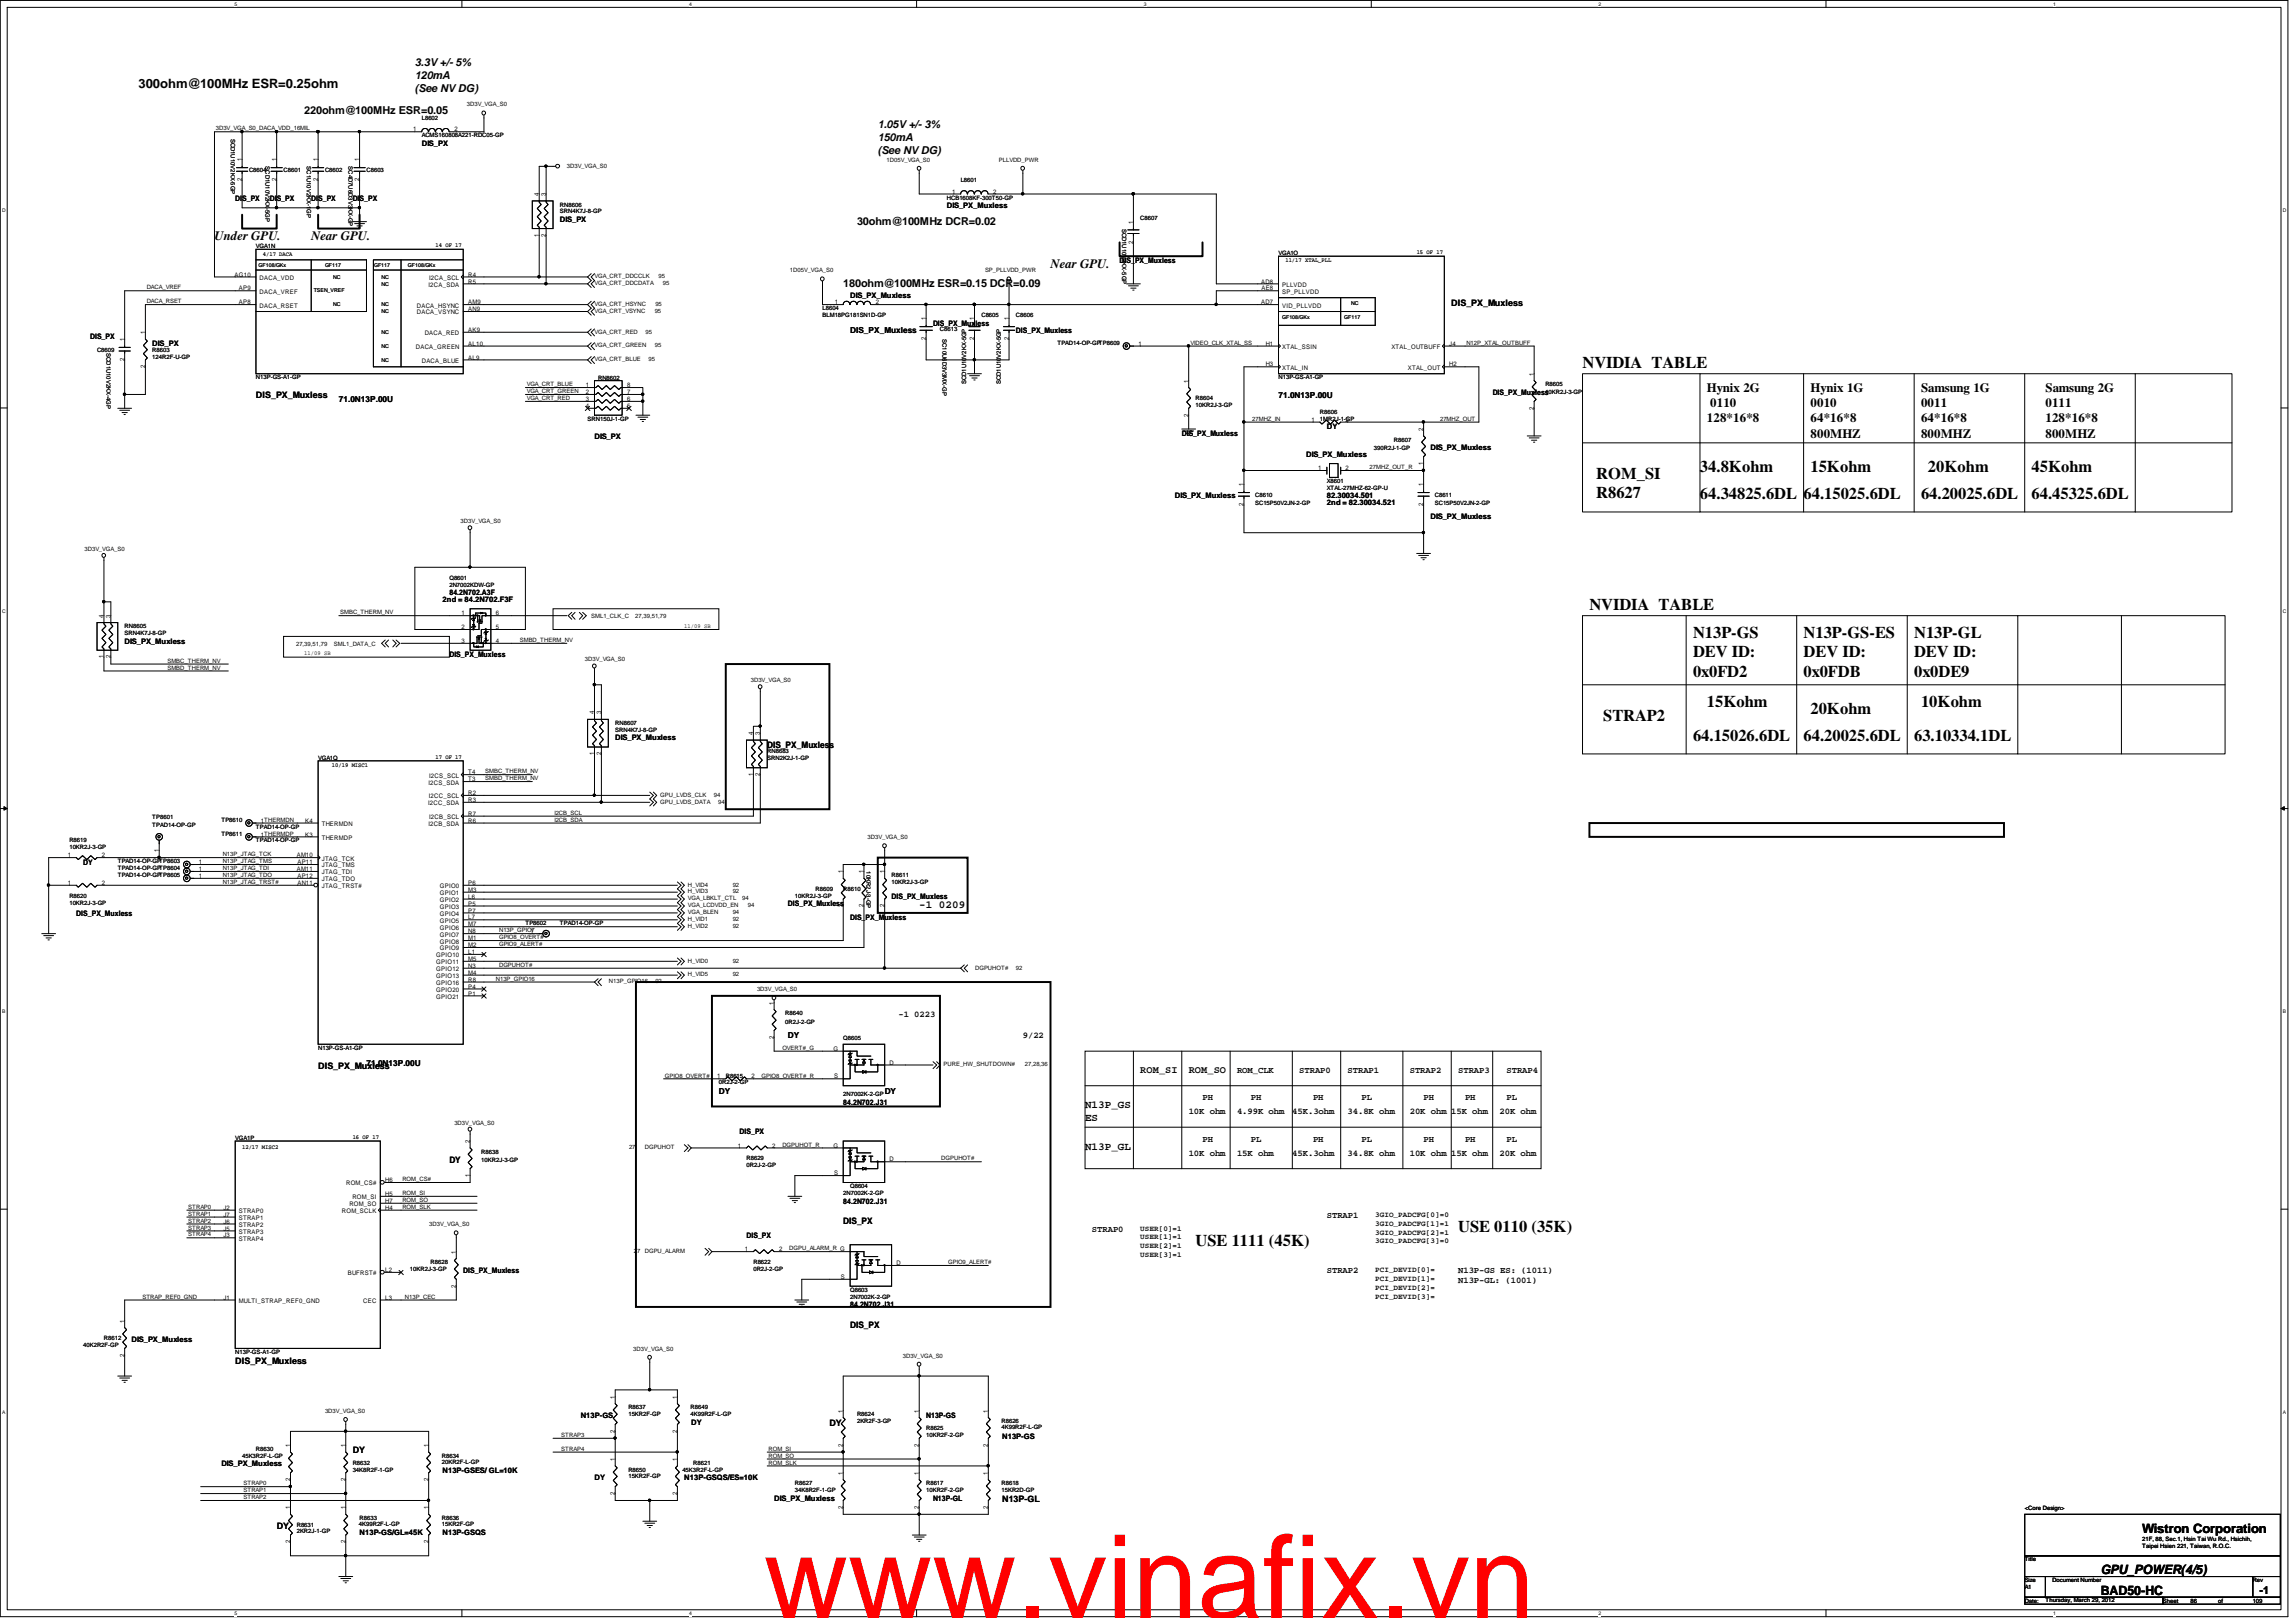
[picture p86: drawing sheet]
<svg xmlns="http://www.w3.org/2000/svg" width="278mm" height="196mm" viewBox="0 0 278 196" stroke-linecap="round" stroke-linejoin="round" font-family="sans-serif">
<defs><g id="words">
<text font-size="14.1" fill="#f00" x="92.4" y="195.8">www.vinafix.vn</text>
<g font-size="2">
<text x="191.5" y="44.5">NVIDIA TABLE</text>
<text x="193.2" y="57.9">ROM_SI</text>
<text x="205.7" y="57.1">34.8Kohm</text>
<text x="219.1" y="57.1">15Kohm</text>
<text x="233.3" y="57.1">20Kohm</text>
<text x="245.9" y="57.1">45Kohm</text>
<text x="193.2" y="60.3">R8627</text>
<text x="205.7" y="60.4">64.34825.6DL 64.15025.6DL</text>
<text x="232.5" y="60.4">64.20025.6DL</text>
<text x="245.9" y="60.4">64.45325.6DL</text>
<text x="192.4" y="73.8">NVIDIA TABLE</text>
<text x="204.9" y="77.1">N13P-GS</text>
<text x="218.3" y="77.1">N13P-GS-ES</text>
<text x="231.7" y="77.1">N13P-GL</text>
<text x="204.9" y="79.5">DEV ID:</text>
<text x="204.9" y="81.8">0x0FD2</text>
<text x="218.3" y="79.5">DEV ID:</text>
<text x="218.3" y="81.8">0x0FDB</text>
<text x="231.7" y="79.5">DEV ID:</text>
<text x="231.7" y="81.8">0x0DE9</text>
<text x="194" y="87.2">STRAP2</text>
<text x="204.9" y="89.7">64.15026.6DL</text>
<text x="206.6" y="85.5">15Kohm</text>
<text x="218.3" y="89.7">64.20025.6DL</text>
<text x="219.1" y="86.3">20Kohm</text>
<text x="231.7" y="89.7">63.10334.1DL</text>
<text x="232.5" y="85.5">10Kohm</text>
<text x="176.5" y="149.1">USE 0110 (35K)</text>
<text x="144.7" y="150.7">USE 1111 (45K)</text>
</g>
<g font-size="1.6">
<text x="16.8" y="10.7">300ohm@100MHz ESR=0.25ohm</text>
<text x="26" y="29.1">Under GPU.</text>
<text x="37.7" y="29.1">Near GPU.</text>
<text x="127.1" y="32.4">Near GPU.</text>
<text x="206.6" y="47.4">Hynix 2G</text>
<text x="219.1" y="47.4">Hynix 1G</text>
<text x="232.5" y="47.4">Samsung 1G</text>
<text x="247.6" y="47.4">Samsung 2G</text>
<text x="206.6" y="51.1">128*16*8</text>
<text x="207" y="49.3">0110</text>
<text x="219.1" y="49.3">0010</text>
<text x="219.1" y="51.1">64*16*8</text>
<text x="219.1" y="52.9">800MHZ</text>
<text x="232.5" y="49.3">0011</text>
<text x="232.5" y="51.1">64*16*8</text>
<text x="232.5" y="52.9">800MHZ</text>
<text x="247.6" y="49.3">0111</text>
<text x="247.6" y="51.1">128*16*8</text>
<text x="247.6" y="52.9">800MHZ</text>
<text x="259.3" y="185.5">Wistron Corporation</text>
<text x="254.2" y="190.4">GPU_POWER(4/5)</text>
<text x="254.2" y="193">BAD50-HC</text>
</g>
<g font-size="1.3">
<text x="50.2" y="8">3.3V +/- 5%</text>
<text x="50.2" y="9.5">120mA</text>
<text x="50.2" y="11.1">(See NV DG)</text>
<text x="36.8" y="13.8">220ohm@100MHz ESR=0.05</text>
<text x="106.2" y="15.5">1.05V +/- 3%</text>
<text x="106.2" y="17.1">150mA</text>
<text x="106.2" y="18.6">(See NV DG)</text>
<text x="103.7" y="27.2">30ohm@100MHz DCR=0.02</text>
<text x="102.1" y="34.7">180ohm@100MHz ESR=0.15 DCR=0.09</text>
<text x="111.3" y="109.8">-1 0209</text>
<text x="131.3" y="134.1">N13P_GS</text>
<text x="131.3" y="135.6">ES</text>
<text x="131.3" y="139.1">N13P_GL</text>
<text x="273.5" y="192.8">-1</text>
</g>
<g font-size="1.2">
<text x="138" y="129.8">ROM_SI</text>
<text x="143.9" y="129.8">ROM_SO</text>
</g>
<g font-size="1.1">
<text x="175.6" y="37">DIS_PX_Muxless</text>
<text x="31" y="48.2">DIS_PX_Muxless</text>
<text x="92.9" y="90.5">DIS_PX_Muxless</text>
<text x="108.7" y="123.1">-1 0223</text>
<text x="123.8" y="125.6">9/22</text>
<text x="38.5" y="129.3">DIS_PX_Muxless</text>
<text x="149.7" y="129.7">ROM_CLK</text>
<text x="157.2" y="129.7">STRAP0</text>
<text x="163.1" y="129.7">STRAP1</text>
<text x="170.6" y="129.7">STRAP2</text>
<text x="176.5" y="129.7">STRAP3</text>
<text x="182.3" y="129.7">STRAP4</text>
<text x="143.9" y="134.8">10K ohm</text>
<text x="145.5" y="133.1">PH</text>
<text x="149.7" y="134.8">4.99K ohm</text>
<text x="151.4" y="133.1">PH</text>
<text x="156.4" y="134.8">45K.3ohm</text>
<text x="158.9" y="133.1">PH</text>
<text x="163.1" y="134.8">34.8K ohm</text>
<text x="164.8" y="133.1">PL</text>
<text x="170.6" y="134.8">20K ohm</text>
<text x="172.3" y="133.1">PH</text>
<text x="175.6" y="134.8">15K ohm</text>
<text x="177.3" y="133.1">PH</text>
<text x="181.5" y="134.8">20K ohm</text>
<text x="182.3" y="133.1">PL</text>
<text x="54.4" y="140.7">DY</text>
<text x="143.9" y="139.8">10K ohm</text>
<text x="145.5" y="138.1">PH</text>
<text x="149.7" y="139.8">15K ohm</text>
<text x="151.4" y="138.1">PL</text>
<text x="156.4" y="139.8">45K.3ohm</text>
<text x="158.9" y="138.1">PH</text>
<text x="163.1" y="139.8">34.8K ohm</text>
<text x="164.8" y="138.1">PL</text>
<text x="170.6" y="139.8">10K ohm 15K ohm</text>
<text x="172.3" y="138.1">PH</text>
<text x="177.3" y="138.1">PH</text>
<text x="181.5" y="139.8">20K ohm</text>
<text x="182.3" y="138.1">PL</text>
<text x="102.1" y="148.1">DIS_PX</text>
<text x="132.2" y="149">STRAP0</text>
<text x="160.6" y="147.3">STRAP1</text>
<text x="160.6" y="154">STRAP2</text>
<text x="176.5" y="154">N13P-GS ES: (1011)</text>
<text x="176.5" y="155.2">N13P-GL: (1001)</text>
<text x="102.9" y="160.6">DIS_PX</text>
<text x="28.5" y="164.9">DIS_PX_Muxless</text>
<text x="100.4" y="172.5">DY</text>
<text x="42.7" y="175.8">DY</text>
<text x="33.5" y="185">DY</text>
<text x="121.3" y="181.7">N13P-GL</text>
</g>
<g font-size="1">
<text x="102.9" y="40.3">DIS_PX_Muxless</text>
<text x="41" y="48.7">71.0N13P.00U</text>
<text x="154.7" y="48.2">71.0N13P.00U</text>
<text x="95.4" y="125.6">DY</text>
<text x="44.4" y="128.9">71.0N13P.00U</text>
<text x="87" y="132.3">DY</text>
<text x="107.1" y="132.3">DY</text>
</g>
<g font-size=".9">
<text x="51" y="17.7">DIS_PX</text>
<text x="28.5" y="24.3">DIS_PX</text>
<text x="32.6" y="24.3">DIS_PX</text>
<text x="37.7" y="24.3">DIS_PX</text>
<text x="42.7" y="24.3">DIS_PX</text>
<text x="67.8" y="26.9">DIS_PX</text>
<text x="114.6" y="25.2">DIS_PX_Muxless</text>
<text x="135.5" y="31.9">DIS_PX_Muxless</text>
<text x="10.9" y="41.1">DIS_PX</text>
<text x="18.4" y="41.9">DIS_PX</text>
<text x="102.9" y="36.1">DIS_PX_Muxless</text>
<text x="112.9" y="39.4">DIS_PX_Muxless</text>
<text x="123" y="40.2">DIS_PX_Muxless</text>
<text x="180.7" y="47.8">DIS_PX_Muxless</text>
<text x="72" y="53.1">DIS_PX</text>
<text x="143" y="52.8">DIS_PX_Muxless</text>
<text x="160.6" y="51.9">DY</text>
<text x="158.1" y="55.3">DIS_PX_Muxless</text>
<text x="173.1" y="54.4">DIS_PX_Muxless</text>
<text x="142.2" y="60.3">DIS_PX_Muxless</text>
<text x="160.6" y="61.1">2nd = 82.30034.521</text>
<text x="160.6" y="60.3">82.30034.501</text>
<text x="173.1" y="62.8">DIS_PX_Muxless</text>
<text x="15.1" y="77.9">DIS_PX_Muxless</text>
<text x="53.6" y="72.8">2nd = 84.2N702.F3F</text>
<text x="54.4" y="72">84.2N702.A3F</text>
<text x="54.4" y="79.5">DIS_PX_Muxless</text>
<text x="74.5" y="89.6">DIS_PX_Muxless</text>
<text x="10.1" y="104.6">DY</text>
<text x="9.2" y="110.8">DIS_PX_Muxless</text>
<text x="95.4" y="109.6">DIS_PX_Muxless</text>
<text x="102.9" y="111.3">DIS_PX_Muxless</text>
<text x="107.9" y="108.8">DIS_PX_Muxless</text>
<text x="89.5" y="137.2">DIS_PX</text>
<text x="102.1" y="133.7">84.2N702.J31</text>
<text x="90.3" y="149.8">DIS_PX</text>
<text x="102.1" y="145.6">84.2N702.J31</text>
<text x="138" y="148.9">USER[0]=1</text>
<text x="138" y="149.9">USER[1]=1</text>
<text x="166.4" y="147.2">3GIO_PADCFG[0]=0</text>
<text x="166.4" y="148.3">3GIO_PADCFG[1]=1</text>
<text x="166.4" y="149.3">3GIO_PADCFG[2]=1</text>
<text x="56.1" y="154">DIS_PX_Muxless</text>
<text x="138" y="151">USER[2]=1</text>
<text x="138" y="152.1">USER[3]=1</text>
<text x="166.4" y="150.4">3GIO_PADCFG[3]=0</text>
<text x="166.4" y="153.9">PCI_DEVID[0]=</text>
<text x="166.4" y="155">PCI_DEVID[1]=</text>
<text x="102.9" y="158.1">84.2N702.J31</text>
<text x="166.4" y="156">PCI_DEVID[2]=</text>
<text x="166.4" y="157.1">PCI_DEVID[3]=</text>
<text x="15.9" y="162.3">DIS_PX_Muxless</text>
<text x="70.3" y="171.5">N13P-GS</text>
<text x="83.7" y="172.4">DY</text>
<text x="112.1" y="171.5">N13P-GS</text>
<text x="26.8" y="177.4">DIS_PX_Muxless</text>
<text x="53.6" y="178.2">N13P-GSES/ GL=10K</text>
<text x="72" y="179">DY</text>
<text x="82.8" y="179">N13P-GSQS/ES=10K</text>
<text x="121.3" y="174">N13P-GS</text>
<text x="43.5" y="185.7">N13P-GS/GL=45K</text>
<text x="53.6" y="185.7">N13P-GSQS</text>
<text x="93.7" y="181.6">DIS_PX_Muxless</text>
<text x="112.9" y="181.6">N13P-GL</text>
</g>
<g font-size=".8">
<text x="50" y="15.9">1</text>
<text x="55" y="15.9">2</text>
<text x="29.3" y="22" transform="rotate(-90 29.3 22)">2</text>
<text x="29.3" y="19.5" transform="rotate(-90 29.3 19.5)">1</text>
<text x="33.4" y="22" transform="rotate(-90 33.4 22)">2</text>
<text x="33.4" y="19.5" transform="rotate(-90 33.4 19.5)">1</text>
<text x="38.5" y="22" transform="rotate(-90 38.5 22)">2</text>
<text x="38.5" y="19.5" transform="rotate(-90 38.5 19.5)">1</text>
<text x="43.5" y="22" transform="rotate(-90 43.5 22)">2</text>
<text x="43.5" y="19.5" transform="rotate(-90 43.5 19.5)">1</text>
<text x="65.2" y="23.7" transform="rotate(-90 65.2 23.7)">4</text>
<text x="66.1" y="23.7" transform="rotate(-90 66.1 23.7)">3</text>
<text x="115.2" y="23.4">1</text>
<text x="120.2" y="23.4">2</text>
<text x="65.2" y="28.6" transform="rotate(-90 65.2 28.6)">1</text>
<text x="66.1" y="28.6" transform="rotate(-90 66.1 28.6)">2</text>
<text x="137.1" y="29.5" transform="rotate(-90 137.1 29.5)">2</text>
<text x="137.1" y="27.1" transform="rotate(-90 137.1 27.1)">1</text>
<text x="28.4" y="33.5">AG10</text>
<text x="28.9" y="35.1">AP9</text>
<text x="31.4" y="35.5">DACA_VREF</text>
<text x="31.4" y="33.9">DACA_VDD</text>
<text x="51.8" y="34.7">I2CA_SDA</text>
<text x="51.9" y="33.9">I2CA_SCL</text>
<text x="56.7" y="34.3">R5</text>
<text x="56.7" y="33.5">R4</text>
<text x="152.6" y="34.3">AD8</text>
<text x="152.7" y="35.1">AE8</text>
<text x="155.2" y="35.5">SP_PLLVDD</text>
<text x="155.2" y="34.7">PLLVDD</text>
<text x="15" y="41.3" transform="rotate(-90 15 41.3)">1</text>
<text x="17.6" y="40.4" transform="rotate(-90 17.6 40.4)">1</text>
<text x="28.9" y="36.8">AP8</text>
<text x="31.4" y="37.2">DACA_RSET</text>
<text x="50.4" y="38">DACA_VSYNC</text>
<text x="50.4" y="37.2">DACA_HSYNC</text>
<text x="51.4" y="40.6">DACA_RED</text>
<text x="56.7" y="40.2">AK9</text>
<text x="56.7" y="41.8">AL10</text>
<text x="56.7" y="37.6">AN9</text>
<text x="56.7" y="36.8">AM9</text>
<text x="101" y="36.8">1</text>
<text x="106" y="36.8">2</text>
<text x="112" y="41.2" transform="rotate(-90 112 41.2)">2</text>
<text x="112" y="38.8" transform="rotate(-90 112 38.8)">1</text>
<text x="117.9" y="41.2" transform="rotate(-90 117.9 41.2)">2</text>
<text x="117.9" y="38.8" transform="rotate(-90 117.9 38.8)">1</text>
<text x="122.1" y="41.2" transform="rotate(-90 122.1 41.2)">2</text>
<text x="122.1" y="38.8" transform="rotate(-90 122.1 38.8)">1</text>
<text x="137.8" y="41.8">1</text>
<text x="152.6" y="36.8">AD7</text>
<text x="153.2" y="41.8">H1</text>
<text x="155.2" y="37.2">VID_PLLVDD</text>
<text x="175.4" y="41.8">J4</text>
<text x="15" y="43.7" transform="rotate(-90 15 43.7)">2</text>
<text x="17.6" y="44.5" transform="rotate(-90 17.6 44.5)">2</text>
<text x="50.3" y="42.2">DACA_GREEN</text>
<text x="51" y="43.9">DACA_BLUE</text>
<text x="56.7" y="43.5">AL9</text>
<text x="70.9" y="46.8">1</text>
<text x="70.9" y="47.7">2</text>
<text x="75.9" y="47.7">7</text>
<text x="75.9" y="46.8">8</text>
<text x="143.8" y="46.3" transform="rotate(-90 143.8 46.3)">1</text>
<text x="153.2" y="44.3">H3</text>
<text x="155.2" y="42.2">XTAL_SSIN</text>
<text x="155.2" y="44.7">XTAL_IN</text>
<text x="168.4" y="42.2">XTAL_OUTBUFF</text>
<text x="170.4" y="44.7">XTAL_OUT</text>
<text x="175.4" y="44.3">H2</text>
<text x="185.6" y="45.4" transform="rotate(-90 185.6 45.4)">1</text>
<text x="70.9" y="48.5">3</text>
<text x="70.9" y="49.4">4</text>
<text x="75.9" y="49.4">5</text>
<text x="75.9" y="48.5">6</text>
<text x="143.8" y="50.4" transform="rotate(-90 143.8 50.4)">2</text>
<text x="158.7" y="51">1</text>
<text x="162.9" y="51">2</text>
<text x="172.3" y="52.1" transform="rotate(-90 172.3 52.1)">2</text>
<text x="185.6" y="49.5" transform="rotate(-90 185.6 49.5)">2</text>
<text x="150.5" y="58.8" transform="rotate(-90 150.5 58.8)">1</text>
<text x="159.6" y="56.9">1</text>
<text x="162.9" y="56.9">2</text>
<text x="172.3" y="58.8" transform="rotate(-90 172.3 58.8)">1</text>
<text x="172.3" y="56.2" transform="rotate(-90 172.3 56.2)">1</text>
<text x="150.5" y="61.3" transform="rotate(-90 150.5 61.3)">2</text>
<text x="172.3" y="61.3" transform="rotate(-90 172.3 61.3)">2</text>
<text x="12.5" y="74.7" transform="rotate(-90 12.5 74.7)">4</text>
<text x="13.4" y="74.7" transform="rotate(-90 13.4 74.7)">3</text>
<text x="55.9" y="74.4">1</text>
<text x="55.9" y="76.1">2</text>
<text x="55.9" y="77.8">3</text>
<text x="60" y="77.8">4</text>
<text x="60" y="76.1">5</text>
<text x="60" y="74.4">6</text>
<text x="12.5" y="79.7" transform="rotate(-90 12.5 79.7)">1</text>
<text x="13.4" y="79.7" transform="rotate(-90 13.4 79.7)">2</text>
<text x="71.9" y="86.4" transform="rotate(-90 71.9 86.4)">4</text>
<text x="72.7" y="86.4" transform="rotate(-90 72.7 86.4)">3</text>
<text x="91.1" y="88.9" transform="rotate(-90 91.1 88.9)">4</text>
<text x="92" y="88.9" transform="rotate(-90 92 88.9)">3</text>
<text x="51.8" y="94.9">I2CS_SDA</text>
<text x="51.9" y="94.1">I2CS_SCL</text>
<text x="56.7" y="94.5">T3</text>
<text x="56.7" y="93.7">T4</text>
<text x="71.9" y="91.4" transform="rotate(-90 71.9 91.4)">1</text>
<text x="72.7" y="91.4" transform="rotate(-90 72.7 91.4)">2</text>
<text x="91.1" y="93.9" transform="rotate(-90 91.1 93.9)">1</text>
<text x="92" y="93.9" transform="rotate(-90 92 93.9)">2</text>
<text x="31.6" y="101.2">1THERMDP</text>
<text x="31.6" y="99.5">1THERMDN</text>
<text x="36.9" y="101.2">K3</text>
<text x="36.9" y="99.5">K4</text>
<text x="38.9" y="101.6">THERMDP</text>
<text x="38.9" y="99.9">THERMDN</text>
<text x="51.8" y="97.4">I2CC_SDA</text>
<text x="51.8" y="99.9">I2CB_SDA</text>
<text x="51.9" y="96.6">I2CC_SCL</text>
<text x="51.9" y="99.1">I2CB_SCL</text>
<text x="56.7" y="97">R3</text>
<text x="56.7" y="99.5">R6</text>
<text x="56.7" y="96.2">R2</text>
<text x="56.7" y="98.7">R7</text>
<text x="8.2" y="103.7">1</text>
<text x="8.2" y="107">1</text>
<text x="12.3" y="103.7">2</text>
<text x="12.3" y="107">2</text>
<text x="19.2" y="103.1" transform="rotate(-90 19.2 103.1)">1</text>
<text x="24" y="106.2">1</text>
<text x="24" y="104.5">1</text>
<text x="24" y="105.4">1</text>
<text x="35.9" y="105.4">AM11</text>
<text x="35.9" y="103.7">AM10</text>
<text x="36" y="107">AN11</text>
<text x="36" y="106.2">AP12</text>
<text x="36" y="104.5">AP11</text>
<text x="38.9" y="107.4">JTAG_TRST#</text>
<text x="38.9" y="106.6">JTAG_TDO</text>
<text x="38.9" y="105.8">JTAG_TDI</text>
<text x="38.9" y="104.9">JTAG_TMS</text>
<text x="38.9" y="104.1">JTAG_TCK</text>
<text x="53.2" y="107.4">GPIO0</text>
<text x="56.7" y="107.9">M3</text>
<text x="56.7" y="107">P6</text>
<text x="102" y="105.7" transform="rotate(-90 102 105.7)">1</text>
<text x="104.5" y="105.7" transform="rotate(-90 104.5 105.7)">1</text>
<text x="107" y="105.7" transform="rotate(-90 107 105.7)">1</text>
<text x="53.2" y="113.3">GPIO7</text>
<text x="53.2" y="112.5">GPIO6</text>
<text x="53.2" y="111.6">GPIO5</text>
<text x="53.2" y="110.8">GPIO4</text>
<text x="53.2" y="110">GPIO3</text>
<text x="53.2" y="109.1">GPIO2</text>
<text x="53.2" y="108.3">GPIO1</text>
<text x="56.7" y="113.7">M1</text>
<text x="56.7" y="112.9">N8</text>
<text x="56.7" y="112.1">M7</text>
<text x="56.7" y="111.2">L7</text>
<text x="56.7" y="110.4">P7</text>
<text x="56.7" y="109.6">P5</text>
<text x="56.7" y="108.7">L6</text>
<text x="64.2" y="112.9">1</text>
<text x="102" y="109.8" transform="rotate(-90 102 109.8)">2</text>
<text x="104.5" y="109.8" transform="rotate(-90 104.5 109.8)">2</text>
<text x="107" y="109.8" transform="rotate(-90 107 109.8)">2</text>
<text x="52.8" y="120">GPIO20</text>
<text x="52.8" y="119.2">GPIO16</text>
<text x="52.8" y="118.3">GPIO13</text>
<text x="52.8" y="117.5">GPIO12</text>
<text x="52.8" y="116.6">GPIO11</text>
<text x="52.8" y="115.8">GPIO10</text>
<text x="53.2" y="115">GPIO9</text>
<text x="53.2" y="114.1">GPIO8</text>
<text x="56.7" y="119.6">P4</text>
<text x="56.7" y="118.8">R8</text>
<text x="56.7" y="117.9">M4</text>
<text x="56.7" y="117.1">N3</text>
<text x="56.7" y="116.2">M5</text>
<text x="56.7" y="115.4">L1</text>
<text x="56.7" y="114.6">M2</text>
<text x="52.8" y="120.8">GPIO21</text>
<text x="56.7" y="120.4">P1</text>
<text x="93.7" y="125.6" transform="rotate(-90 93.7 125.6)">2</text>
<text x="93.7" y="121.5" transform="rotate(-90 93.7 121.5)">1</text>
<text x="86.8" y="130.5">1</text>
<text x="90.9" y="130.5">2</text>
<text x="100.9" y="127.1">G</text>
<text x="100.9" y="130.5">S</text>
<text x="107.7" y="128.8">D</text>
<text x="41.9" y="143.4">ROM_CS#</text>
<text x="46.6" y="143">H6</text>
<text x="56.9" y="142.4" transform="rotate(-90 56.9 142.4)">1</text>
<text x="56.9" y="138.3" transform="rotate(-90 56.9 138.3)">2</text>
<text x="89.3" y="138.8">1</text>
<text x="93.5" y="138.8">2</text>
<text x="100.9" y="138.8">G</text>
<text x="100.9" y="142.2">S</text>
<text x="107.7" y="140.5">D</text>
<text x="27" y="149.7">J3</text>
<text x="27" y="148.9">J5</text>
<text x="27" y="148">J6</text>
<text x="27" y="147.2">J7</text>
<text x="27" y="146.4">J2</text>
<text x="28.9" y="149.3">STRAP3</text>
<text x="28.9" y="148.4">STRAP2</text>
<text x="28.9" y="147.6">STRAP1</text>
<text x="28.9" y="146.7">STRAP0</text>
<text x="41.4" y="146.7">ROM_SCLK</text>
<text x="42.3" y="145.9">ROM_SO</text>
<text x="42.6" y="145.1">ROM_SI</text>
<text x="46.6" y="146.4">H4</text>
<text x="46.6" y="145.5">H7</text>
<text x="46.6" y="144.7">H5</text>
<text x="28.9" y="150.1">STRAP4</text>
<text x="42.1" y="154.3">BUFRST#</text>
<text x="46.6" y="153.9">L2</text>
<text x="55.2" y="155.7" transform="rotate(-90 55.2 155.7)">2</text>
<text x="55.2" y="151.6" transform="rotate(-90 55.2 151.6)">1</text>
<text x="90.1" y="151.4">1</text>
<text x="94.3" y="151.4">2</text>
<text x="101.8" y="154.7">S</text>
<text x="108.5" y="153">D</text>
<text x="15" y="160" transform="rotate(-90 15 160)">1</text>
<text x="27" y="157.2">J1</text>
<text x="28.9" y="157.6">MULTI_STRAP_REF0_GND</text>
<text x="44" y="157.6">CEC</text>
<text x="46.6" y="157.2">L3</text>
<text x="15" y="164.1" transform="rotate(-90 15 164.1)">2</text>
<text x="74.4" y="173.3" transform="rotate(-90 74.4 173.3)">2</text>
<text x="74.4" y="169.2" transform="rotate(-90 74.4 169.2)">1</text>
<text x="81.9" y="173.3" transform="rotate(-90 81.9 173.3)">2</text>
<text x="81.9" y="169.2" transform="rotate(-90 81.9 169.2)">1</text>
<text x="102" y="170.9" transform="rotate(-90 102 170.9)">1</text>
<text x="111.2" y="170.9" transform="rotate(-90 111.2 170.9)">1</text>
<text x="119.6" y="170.9" transform="rotate(-90 119.6 170.9)">1</text>
<text x="35.1" y="179.2" transform="rotate(-90 35.1 179.2)">2</text>
<text x="35.1" y="175.1" transform="rotate(-90 35.1 175.1)">1</text>
<text x="41.8" y="179.2" transform="rotate(-90 41.8 179.2)">2</text>
<text x="41.8" y="175.1" transform="rotate(-90 41.8 175.1)">1</text>
<text x="51.8" y="179.2" transform="rotate(-90 51.8 179.2)">2</text>
<text x="51.8" y="175.1" transform="rotate(-90 51.8 175.1)">1</text>
<text x="74.4" y="176.7" transform="rotate(-90 74.4 176.7)">1</text>
<text x="81.9" y="176.7" transform="rotate(-90 81.9 176.7)">1</text>
<text x="102" y="178.4" transform="rotate(-90 102 178.4)">1</text>
<text x="102" y="175" transform="rotate(-90 102 175)">2</text>
<text x="111.2" y="178.4" transform="rotate(-90 111.2 178.4)">1</text>
<text x="111.2" y="175" transform="rotate(-90 111.2 175)">2</text>
<text x="119.6" y="178.4" transform="rotate(-90 119.6 178.4)">1</text>
<text x="119.6" y="175" transform="rotate(-90 119.6 175)">2</text>
<text x="35.1" y="182.6" transform="rotate(-90 35.1 182.6)">1</text>
<text x="41.8" y="182.6" transform="rotate(-90 41.8 182.6)">1</text>
<text x="51.8" y="182.6" transform="rotate(-90 51.8 182.6)">1</text>
<text x="74.4" y="180.8" transform="rotate(-90 74.4 180.8)">2</text>
<text x="81.9" y="180.8" transform="rotate(-90 81.9 180.8)">2</text>
<text x="102" y="182.5" transform="rotate(-90 102 182.5)">2</text>
<text x="111.2" y="182.5" transform="rotate(-90 111.2 182.5)">2</text>
<text x="119.6" y="182.5" transform="rotate(-90 119.6 182.5)">2</text>
<text x="35.1" y="186.7" transform="rotate(-90 35.1 186.7)">2</text>
<text x="41.8" y="186.7" transform="rotate(-90 41.8 186.7)">2</text>
<text x="51.8" y="186.7" transform="rotate(-90 51.8 186.7)">2</text>
</g>
<g font-size=".7">
<text x="26.1" y="15.8">3D3V_VGA_S0_DACA_VDD_16MIL</text>
<text x="27.9" y="16.8" transform="rotate(90 27.9 16.8)">SCD1U10V2KX-5GP</text>
<text x="51" y="14.5">L8602</text>
<text x="51" y="16.6">ACMS160808A221-RDC05-GP</text>
<text x="56.5" y="12.9">3D3V_VGA_S0</text>
<text x="30.1" y="20.8">C8604</text>
<text x="32.1" y="20.1" transform="rotate(90 32.1 20.1)">SCD1U10V2KX-5GP</text>
<text x="34.3" y="20.8">C8601</text>
<text x="37.1" y="20.1" transform="rotate(90 37.1 20.1)">SC1U10V2KX-1GP</text>
<text x="39.3" y="20.8">C8602</text>
<text x="42.2" y="20.1" transform="rotate(90 42.2 20.1)">SC4D7U6D3V3KX-GP</text>
<text x="44.4" y="20.8">C8603</text>
<text x="68.6" y="20.3">3D3V_VGA_S0</text>
<text x="107.3" y="19.6">1D05V_VGA_S0</text>
<text x="116.3" y="22.1">L8601</text>
<text x="120.9" y="19.6">PLLVDD_PWR</text>
<text x="31" y="30">VGA1N</text>
<text x="52.7" y="29.9">14 OF 17</text>
<text x="67.8" y="25">RN8606</text>
<text x="67.8" y="25.8">SRN4K7J-8-GP</text>
<text x="114.6" y="24.1">HCB1608KF-300T50-GP</text>
<text x="135.8" y="27.6" transform="rotate(90 135.8 27.6)">SCD1U10V2KX-5GP</text>
<text x="138" y="26.7">C8607</text>
<text x="17.8" y="35">DACA_VREF</text>
<text x="31.8" y="30.9">4/17 DACA</text>
<text x="72" y="33.7">VGA_CRT_DDCCLK</text>
<text x="72" y="34.5">VGA_CRT_DDCDATA</text>
<text x="79.7" y="33.7">95</text>
<text x="80.2" y="34.5">95</text>
<text x="95.6" y="32.9">1D05V_VGA_S0</text>
<text x="119.2" y="32.9">SP_PLLVDD_PWR</text>
<text x="154.7" y="30.8">VGA1O</text>
<text x="155.6" y="31.7">11/17 XTAL_PLL</text>
<text x="171.5" y="30.8">15 OF 17</text>
<text x="17.8" y="36.7">DACA_RSET</text>
<text x="72" y="37">VGA_CRT_HSYNC</text>
<text x="72" y="37.8">VGA_CRT_VSYNC</text>
<text x="72" y="40.4">VGA_CRT_RED</text>
<text x="78.1" y="40.4">95</text>
<text x="79.2" y="37.8">95</text>
<text x="79.3" y="37">95</text>
<text x="99.5" y="37.5">L8604</text>
<text x="99.5" y="38.4">BLM18PG181SN1D-GP</text>
<text x="113.8" y="40">C8613</text>
<text x="114.1" y="41" transform="rotate(90 114.1 41)">SC10U6D3V3MX-GP</text>
<text x="118.8" y="38.4">C8605</text>
<text x="123" y="38.4">C8606</text>
<text x="128" y="41.7">TPAD14-OP-GPTP8609</text>
<text x="144.1" y="41.7">VIDEO_CLK_XTAL_SS</text>
<text x="177.5" y="41.7">N12P_XTAL_OUTBUFF</text>
<text x="11.7" y="42.5">C8609</text>
<text x="12.9" y="42.7" transform="rotate(90 12.9 42.7)">SCD1U10V2KX-4GP</text>
<text x="18.4" y="42.5">R8603</text>
<text x="18.4" y="43.4">124R2F-U-GP</text>
<text x="31" y="45.9">N13P-GS-A1-GP</text>
<text x="63.7" y="47.6">VGA_CRT_GREEN</text>
<text x="63.7" y="46.7">VGA_CRT_BLUE</text>
<text x="72" y="42">VGA_CRT_GREEN</text>
<text x="72" y="43.7">VGA_CRT_BLUE</text>
<text x="72.4" y="46">RN8602</text>
<text x="78.5" y="43.7">95</text>
<text x="79.2" y="42">95</text>
<text x="116.9" y="46.5" transform="rotate(-90 116.9 46.5)">SCD1U10V2KX-5GP</text>
<text x="121.1" y="46.5" transform="rotate(-90 121.1 46.5)">SCD1U10V2KX-5GP</text>
<text x="154.7" y="45.9">N13P-GS-A1-GP</text>
<text x="187" y="46.7">R8605</text>
<text x="187" y="47.7">10KR2J-3-GP</text>
<text x="63.7" y="48.4">VGA_CRT_RED</text>
<text x="71.1" y="50.9">SRN150J-1-GP</text>
<text x="144.7" y="48.4">R8604</text>
<text x="144.7" y="49.2">10KR2J-3-GP</text>
<text x="151.5" y="50.9">27MHZ_IN</text>
<text x="159.8" y="50.1">R8606</text>
<text x="159.8" y="50.9">1MR2J-1-GP</text>
<text x="168.7" y="53.4">R8607</text>
<text x="174.3" y="50.9">27MHZ_OUT</text>
<text x="160.6" y="58.4">X8601</text>
<text x="160.6" y="59.3">XTAL-27MHZ-62-GP-U</text>
<text x="165.8" y="56.8">27MHZ_OUT_R</text>
<text x="166.3" y="54.4">390R2J-1-GP</text>
<text x="55.7" y="63.3">3D3V_VGA_S0</text>
<text x="151.9" y="60.1">C8610</text>
<text x="151.9" y="61.1">SC15P50V2JN-2-GP</text>
<text x="173.6" y="60.1">C8611</text>
<text x="173.6" y="61.1">SC15P50V2JN-2-GP</text>
<text x="10.2" y="66.6">3D3V_VGA_S0</text>
<text x="54.4" y="70.1">Q8601</text>
<text x="54.4" y="71">2N7002KDW-GP</text>
<text x="15.1" y="76">RN8605</text>
<text x="15.1" y="76.8">SRN4K7J-8-GP</text>
<text x="41.2" y="74.3">SMBC_THERM_NV</text>
<text x="62.9" y="77.7">SMBD_THERM_NV</text>
<text x="71.6" y="74.8">SML1_CLK_C</text>
<text x="76.9" y="74.8">27,39,51,79</text>
<text x="82.8" y="75.9">11/09 SB</text>
<text x="20.3" y="80.2">SMBC_THERM_NV</text>
<text x="20.3" y="81">SMBD_THERM_NV</text>
<text x="35.8" y="78.1">27,39,51,79</text>
<text x="36.8" y="79.3">11/09 SB</text>
<text x="40.4" y="78.1">SML1_DATA_C</text>
<text x="70.8" y="80">3D3V_VGA_S0</text>
<text x="90.9" y="82.5">3D3V_VGA_S0</text>
<text x="74.5" y="87.7">RN8607</text>
<text x="74.5" y="88.5">SRN4K7J-8-GP</text>
<text x="38.5" y="91.9">VGA1Q</text>
<text x="40.2" y="92.8">10/19 MISC1</text>
<text x="52.7" y="91.8">17 OF 17</text>
<text x="58.7" y="94.4">SMBD_THERM_NV</text>
<text x="58.7" y="93.5">SMBC_THERM_NV</text>
<text x="92.9" y="91">RN8683</text>
<text x="92.9" y="91.9">SRN2K2J-1-GP</text>
<text x="8.4" y="101.9">R8619</text>
<text x="18.4" y="99.1">TP8601</text>
<text x="18.4" y="100.1">TPAD14-OP-GP</text>
<text x="26.8" y="101.1">TP8611</text>
<text x="26.8" y="99.4">TP8610</text>
<text x="31" y="101.9">TPAD14-OP-GP</text>
<text x="31" y="100.2">TPAD14-OP-GP</text>
<text x="67.1" y="98.6">I2CB_SCL</text>
<text x="67.1" y="99.4">I2CB_SDA</text>
<text x="79.9" y="96.4">GPU_LVDS_CLK</text>
<text x="79.9" y="97.2">GPU_LVDS_DATA</text>
<text x="86.4" y="96.4">94</text>
<text x="86.9" y="97.2">94</text>
<text x="105" y="101.5">3D3V_VGA_S0</text>
<text x="8.4" y="102.7">10KR2J-3-GP</text>
<text x="14.3" y="106.1">TPAD14-OP-GPTP8605</text>
<text x="14.3" y="104.4">TPAD14-OP-GPTP8603</text>
<text x="14.3" y="105.3">TPAD14-OP-GPTP8604</text>
<text x="27" y="103.6">N13P_JTAG_TCK</text>
<text x="27" y="105.3">N13P_JTAG_TDI</text>
<text x="27" y="106.1">N13P_JTAG_TDO</text>
<text x="27" y="104.4">N13P_JTAG_TMS</text>
<text x="27" y="106.9">N13P_JTAG_TRST#</text>
<text x="83.3" y="107.2">H_VID4</text>
<text x="88.7" y="107.2">92</text>
<text x="98.7" y="107.8">R8609</text>
<text x="102.1" y="107.8">R8610</text>
<text x="104.9" y="105.4" transform="rotate(90 104.9 105.4)">10KR2J-3-GP</text>
<text x="107.9" y="106.1">R8611</text>
<text x="107.9" y="106.9">10KR2J-3-GP</text>
<text x="8.4" y="108.6">R8620</text>
<text x="8.4" y="109.4">10KR2J-3-GP</text>
<text x="60.4" y="113.6">GPIO8_OVERT#</text>
<text x="60.4" y="112.8">N13P_GPIO7</text>
<text x="63.6" y="111.9">TP8602</text>
<text x="67.8" y="111.9">TPAD14-OP-GP</text>
<text x="83.3" y="108.1">H_VID3</text>
<text x="83.3" y="111.4">H_VID1</text>
<text x="83.3" y="112.3">H_VID2</text>
<text x="83.3" y="110.6">VGA_BLEN</text>
<text x="83.3" y="108.9">VGA_LBKLT_CTL</text>
<text x="83.3" y="109.8">VGA_LCDVDD_EN</text>
<text x="88.7" y="110.6">94</text>
<text x="88.7" y="108.1">92</text>
<text x="88.7" y="111.4">92</text>
<text x="88.7" y="112.3">92</text>
<text x="89.8" y="108.9">94</text>
<text x="90.5" y="109.8">94</text>
<text x="96.2" y="108.6">10KR2J-3-GP</text>
<text x="60" y="118.6">N13P_GPIO16</text>
<text x="60.4" y="114.5">GPIO9_ALERT#</text>
<text x="60.4" y="117">DGPUHOT#</text>
<text x="73.7" y="119">N13P_GPIO16</text>
<text x="79.3" y="119">92</text>
<text x="83.3" y="116.4">H_VID0</text>
<text x="83.3" y="118.1">H_VID5</text>
<text x="88.7" y="116.4">92</text>
<text x="88.7" y="118.1">92</text>
<text x="91.6" y="119.9">3D3V_VGA_S0</text>
<text x="118" y="117.3">DGPUHOT#</text>
<text x="123" y="117.3">92</text>
<text x="95" y="122.8">R8640</text>
<text x="95" y="123.8">0R2J-2-GP</text>
<text x="102.1" y="125.8">Q8605</text>
<text x="38.5" y="127">N13P-GS-A1-GP</text>
<text x="80.5" y="130.3">GPIO8_OVERT#</text>
<text x="87" y="131.2">0R2J-2-GP</text>
<text x="87.8" y="130.3">R8615</text>
<text x="92.2" y="130.3">GPIO8_OVERT#_R</text>
<text x="94.7" y="127">OVERT#_G</text>
<text x="114.2" y="129">PURE_HW_SHUTDOWN#</text>
<text x="124" y="129">27,28,36</text>
<text x="28.5" y="137.9">VGA1P</text>
<text x="42.7" y="137.8">16 OF 17</text>
<text x="55" y="136">3D3V_VGA_S0</text>
<text x="102.1" y="132.5">2N7002K-2-GP</text>
<text x="29.3" y="138.9">12/17 MISC2</text>
<text x="48.7" y="142.9">ROM_CS#</text>
<text x="58.3" y="139.5">R8638</text>
<text x="58.3" y="140.5">10KR2J-3-GP</text>
<text x="76.1" y="139">27</text>
<text x="78" y="139">DGPUHOT</text>
<text x="90.3" y="140.4">R8629</text>
<text x="90.3" y="141.2">0R2J-2-GP</text>
<text x="94.7" y="138.7">DGPUHOT_R</text>
<text x="102.9" y="143.7">Q8604</text>
<text x="113.9" y="140.4">DGPUHOT#</text>
<text x="22.8" y="149.6">STRAP4</text>
<text x="22.8" y="146.2">STRAP0</text>
<text x="22.8" y="147.1">STRAP1</text>
<text x="22.8" y="147.9">STRAP2</text>
<text x="22.8" y="148.7">STRAP3</text>
<text x="48.7" y="146.2">ROM_SLK</text>
<text x="48.7" y="145.4">ROM_SO</text>
<text x="48.7" y="144.6">ROM_SI</text>
<text x="52" y="148.3">3D3V_VGA_S0</text>
<text x="102.1" y="144.6">2N7002K-2-GP</text>
<text x="49.6" y="153.8">10KR2J-3-GP</text>
<text x="52.1" y="152.9">R8628</text>
<text x="76.7" y="151.6">27</text>
<text x="78" y="151.6">DGPU_ALARM</text>
<text x="91.2" y="152.9">R8622</text>
<text x="91.2" y="153.8">0R2J-2-GP</text>
<text x="95.5" y="151.2">DGPU_ALARM_R G</text>
<text x="114.8" y="152.9">GPIO9_ALERT#</text>
<text x="17.2" y="157.1">STRAP_REF0_GND</text>
<text x="49" y="157.1">N13P_CEC</text>
<text x="102.9" y="156.3">Q8603</text>
<text x="102.9" y="157.1">2N7002K-2-GP</text>
<text x="10.1" y="163">40K2R2F-GP</text>
<text x="12.6" y="162.1">R8612</text>
<text x="28.5" y="163.8">N13P-GS-A1-GP</text>
<text x="76.6" y="163.4">3D3V_VGA_S0</text>
<text x="109.3" y="164.2">3D3V_VGA_S0</text>
<text x="39.3" y="170.9">3D3V_VGA_S0</text>
<text x="67.9" y="173.8">STRAP3</text>
<text x="76.1" y="170.5">R8637</text>
<text x="76.1" y="171.2">15KR2F-GP</text>
<text x="83.6" y="170.5">R8649</text>
<text x="83.6" y="171.2">4K99R2F-L-GP</text>
<text x="103.7" y="171.3">R8624</text>
<text x="103.7" y="172.2">2KR2F-3-GP</text>
<text x="112.1" y="173">R8625</text>
<text x="112.1" y="173.8">10KR2F-2-GP</text>
<text x="121.2" y="172.2">R8626</text>
<text x="121.2" y="172.9">4K99R2F-L-GP</text>
<text x="29.3" y="176.3">45K3R2F-L-GP</text>
<text x="29.5" y="179.7">STRAP0</text>
<text x="31" y="175.5">R8630</text>
<text x="42.7" y="177.2">R8632</text>
<text x="42.7" y="178">34K8R2F-1-GP</text>
<text x="53.5" y="176.3">R8634</text>
<text x="53.5" y="177.1">20KR2F-L-GP</text>
<text x="67.9" y="175.5">STRAP4</text>
<text x="76.1" y="178">R8650</text>
<text x="76.1" y="178.8">15KR2F-GP</text>
<text x="82.6" y="178">45K3R2F-L-GP</text>
<text x="83.9" y="177.2">R8621</text>
<text x="93" y="177.2">ROM_SLK</text>
<text x="93" y="176.3">ROM_SO</text>
<text x="93" y="175.5">ROM_SI</text>
<text x="96.2" y="179.7">R8627</text>
<text x="112.1" y="179.7">R8617</text>
<text x="121.2" y="179.7">R8618</text>
<text x="29.5" y="180.5">STRAP1</text>
<text x="29.5" y="181.4">STRAP2</text>
<text x="35.9" y="184.7">R8631</text>
<text x="35.9" y="185.5">2KR2J-1-GP</text>
<text x="43.4" y="184.6">4K99R2F-L-GP</text>
<text x="43.5" y="183.9">R8633</text>
<text x="53.5" y="183.9">R8636</text>
<text x="53.5" y="184.6">15KR2F-GP</text>
<text x="96.2" y="180.5">34K8R2F-1-GP</text>
<text x="112.1" y="180.5">10KR2F-2-GP</text>
<text x="121.2" y="180.4">15KR2D-GP</text>
<text x="245" y="182.6">&lt;Core Design&gt;</text>
<text x="245" y="188.9">Title</text>
<text x="245" y="191.4">Size</text>
<text x="248.4" y="191.4">Document Number</text>
<text x="259.3" y="186.4">21F, 88, Sec.1, Hsin Tai Wu Rd., Hsichih,</text>
<text x="259.3" y="187.2">Taipei Hsien 221, Taiwan, R.O.C.</text>
<text x="272.6" y="191.4">Rev</text>
<text x="245" y="193.9">Date:</text>
<text x="245" y="192.2">A1</text>
<text x="247.6" y="193.7">Thursday, March 29, 2012</text>
<text x="261.8" y="193.9">Sheet</text>
<text x="265.1" y="193.9">86</text>
<text x="268.5" y="193.9">of</text>
<text x="272.6" y="193.9">109</text>
</g>
<g font-size=".6">
<text x="28.4" y=".7">5</text>
<text x="83.4" y=".7">4</text>
<text x="138.4" y=".7">3</text>
<text x="193.5" y=".7">2</text>
<text x="248.5" y=".7">1</text>
<text x=".3" y="25.7">D</text>
<text x="276.3" y="25.7">D</text>
<text x="31.3" y="32.3">GF108/GKx</text>
<text x="38" y="35.4">TSEN_VREF</text>
<text x="39.3" y="32.3">GF117</text>
<text x="40.3" y="33.7">NC</text>
<text x="45.3" y="32.3">GF117</text>
<text x="46.2" y="34.5">NC</text>
<text x="46.2" y="33.7">NC</text>
<text x="49.4" y="32.3">GF108/GKx</text>
<text x="40.3" y="37">NC</text>
<text x="46.2" y="37.9">NC</text>
<text x="46.2" y="40.4">NC</text>
<text x="46.2" y="37">NC</text>
<text x="155.2" y="38.6">GF108/GKx</text>
<text x="162.7" y="38.6">GF117</text>
<text x="163.5" y="36.9">NC</text>
<text x="46.2" y="43.7">NC</text>
<text x="46.2" y="42.1">NC</text>
<text x=".3" y="74.1">C</text>
<text x="276.3" y="74.1">C</text>
<text x=".3" y="122.6">B</text>
<text x="276.3" y="122.6">B</text>
<text x=".3" y="171">A</text>
<text x="276.3" y="171">A</text>
<text x="28.4" y="195.4">5</text>
<text x="83.4" y="195.4">4</text>
<text x="193.5" y="195.4">2</text>
<text x="248.5" y="195.4">1</text>
</g>
</g></defs>
<path d="M0 .1h276.9v195.5h-276.9zM.9 .9h275.2v193.8h-275.2z" fill="none" stroke="#000" stroke-width=".12"/>
<g fill="#fff">
<path d="M28.4 .2h.3v.6h-.3z"/>
<path d="M28.4 194.9h.3v.6h-.3z"/>
</g>
<path d="M55.9 .1v.8M55.9 194.7v.9" fill="none" stroke="#000" stroke-width=".12"/>
<g fill="#fff">
<path d="M83.4 .2h.3v.6h-.3z"/>
<path d="M83.4 194.9h.3v.6h-.3z"/>
</g>
<path d="M110.9 .1v.8M110.9 194.7v.9" fill="none" stroke="#000" stroke-width=".12"/>
<g fill="#fff">
<path d="M138.4 .2h.4v.6h-.4z"/>
<path d="M138.4 194.9h.4v.6h-.4z"/>
</g>
<path d="M166 .1v.8M166 194.7v.9" fill="none" stroke="#000" stroke-width=".12"/>
<g fill="#fff">
<path d="M193.5 .2h.3v.6h-.3z"/>
<path d="M193.5 194.9h.3v.6h-.3z"/>
</g>
<path d="M221 .1v.8M221 194.7v.9" fill="none" stroke="#000" stroke-width=".12"/>
<g fill="#fff">
<path d="M248.5 .2h.3v.6h-.3z"/>
<path d="M248.5 194.9h.3v.6h-.3z"/>
<path d="M.3 25.1h.4v.7h-.4z"/>
<path d="M276.3 25.1h.4v.7h-.4z"/>
<path d="M.3 73.6h.4v.6h-.4z"/>
<path d="M276.3 73.6h.4v.6h-.4z"/>
</g>
<path d="M0 49.4h.9M276.1 49.4h.8" fill="none" stroke="#000" stroke-width=".12"/>
<g fill="#fff">
<path d="M.3 122h.4v.7h-.4z"/>
<path d="M276.3 122h.4v.7h-.4z"/>
</g>
<path d="M0 97.8h.9M.5 97.6l.4 .2-.4 .2zM276.1 97.8h.8M276.1 97.8l.4-.2v.4z" fill="none" stroke="#000" stroke-width=".12"/>
<path d="M.5 97.6l.4 .2-.4 .2zM276.1 97.8l.4-.2v.4z" fill="#000"/>
<g fill="#fff">
<path d="M.3 170.5h.3v.7h-.3z"/>
<path d="M276.3 170.5h.4v.7h-.4z"/>
</g>
<g fill="none" stroke="#000" stroke-width=".12">
<path d="M29.2 15.8h.2v.2h-.2zM29.3 15.9h4.2M29.3 15.9v3.4M29.3 15.9h-3.3v17.6h2.5M33.4 15.8h.2v.2h-.2zM33.5 15.9v3.4M33.5 15.9h5M38.4 15.8h.2v.2h-.2zM38.5 15.9h5M38.5 15.9v3.4M43.4 15.8h.2v.2h-.2zM43.5 15.9h6.7"/>
<path d="M43.5 15.9v4.4M58.4 13.5h.3l.1 .2-.1 .1-.2 .1-.1-.1zM58.6 14v1.9h-3.4M66 20h.2v.2h-.2zM67.3 19.9h.4v.2v.1l-.2 .1-.2-.1zM28.5 35.2h-13.4v6.8M28.5 36.8h-10.9v3.4M29.3 21.8v3.3h4.2M33.4 25h.2v.2h-.2zM33.5 21.8v3.3M38.4 25h.2v.2h-.2zM38.5 21.8v3.3h-5"/>
<path d="M38.5 25.1h5M42.7 26.8h1.7M42.8 20.3h1.4M42.8 20.7h1.4M42.9 27.1h1.2M43.2 27.3h.6M43.4 25h.2v.2h-.2zM43.4 27.6h.2M43.5 20.7v4.4M43.5 25.1v1.7M58.6 36.8h12.5M58.6 37.7h12.5"/>
<path d="M58.6 34.3h7.5M58.6 33.5h6.7M65.1 33.4h.2v.2h-.2zM65.3 28.5v5M65.3 33.5h5.8M66 34.2h.2v.2h-.2zM66.1 20.1h-.8v3.4M66.1 34.3h5M66.1 28.5v5.8M66.1 20.1v3.4M67.3 20.1h-1.2M71.1 33.5l.5 .4-.5 .4"/>
<path d="M71.1 34.3l.5 .5M71.1 36.8l.5 .5-.5 .4M71.1 37.7l.5 .4M71.6 33.1l-.5 .4M71.6 36.4l-.5 .4M71.6 39.8l-.5 .4M72 33.1l-.4 .4 .4 .4-.4 .4 .4 .5M72 36.4l-.4 .4 .4 .5-.4 .4 .4 .4M72 39.8l-.4 .4 .4 .4M99.4 33.6h.3v.1v.2l-.2 .1-.1-.1zM99.5 34v2.8h2.6a.4 .4 0 0 1 .4-.4 .4 .4 0 0 1 .3 .4M103.7 36.8a.4 .4 0 0 0-.4-.4 .4 .4 0 0 0-.4 .4"/>
<path d="M104.5 36.8a.4 .4 0 0 0-.4-.4 .4 .4 0 0 0-.4 .4M105.4 36.8a.4 .4 0 0 0-.4-.4 .4 .4 0 0 0-.4 .4M105.4 36.8h6.7M111.1 20.2h.3l.1 .2-.1 .1-.2 .1-.1-.1zM111.3 20.6v2.9h4.1M111.3 40h1.5M111.3 39.5h1.5M112 36.7h.2v.2h-.2zM112.1 40v3.5h5.8M112.1 36.8v2.7M112.1 36.8h5.8M117.8 36.7h.2v.2h-.2z"/>
<path d="M117.9 36.8h4.2M117.9 36.8v1.7M120.5 23.5h3.3M121.9 33.6h.3l.1 .1-.1 .2-.1 .1-.2-.1zM122 36.7h.2v.2h-.2zM122.1 36.8h25.1M122.1 34v2.8M122.1 36.8v1.7M123.6 20.2h.3l.1 .2-.1 .1-.1 .1-.2-.1zM123.7 23.3h.2v.2h-.2zM123.8 20.6v2.9M123.8 23.5h13.4"/>
<path d="M136.3 34.3h1.7M136.5 28.2h1.4M136.5 27.8h1.4M136.6 34.6h1.2M136.9 34.9h.6M137 23.3h.2v.2h-.2zM137.1 35.1h.2M137.2 23.5v4.3M137.2 28.2v6.1M137.2 23.5h10v10.8h5M147.1 36.7h.2v.2h-.2zM147.2 36.8h5"/>
<path d="M152.2 35.2h-5v1.6M14.3 49.4h1.6M14.4 42.5h1.4M14.4 42h1.4M14.5 49.6h1.2M14.8 49.9h.6M15 47.6h.2v.2h-.2zM15 50.1h.2M15.1 47.7v1.7M15.1 42.5v5.2M17.6 44.4v3.3h-2.5M58.6 41.9h12.5"/>
<path d="M58.6 43.5h12.5M58.6 40.2h12.5M63.6 47.7h7.5M63.6 48.6h7.5M63.6 46.9h7.5M71.1 40.2l.5 .4M71.1 41.9l.5 .4M71.1 43.5l.5 .5M71.6 41.5l-.5 .4M71.6 43.1l-.5 .4M72 41.5l-.4 .4 .4 .4M72 43.1l-.4 .4 .4 .5"/>
<path d="M76.1 47.7h1.7M76.1 48.6h1.7M76.1 46.9h1.7v.8M77 50.2h1.6M77.2 50.5h1.2M77.5 50.7h.6M77.7 48.4h.2v.2h-.2zM77.7 47.6h.2v.2h-.2zM77.7 51h.2M77.8 48.6v1.6M77.8 47.7v.9M117.1 45.2h1.7"/>
<path d="M117.3 45.4h1.2M117.6 45.7h.7M117.8 43.4h.2v.2h-.2zM117.9 46h.1M117.9 43.5v1.7M117.9 41v2.5M122.1 41v2.5h-4.2M136.2 41.7h.2v.2h-.2zM136.8 41.9h7.1M143 51.9h1.7M143.3 52.1h1.2M143.5 52.4h.7"/>
<path d="M143.7 41.7h.2v.2h-.2zM143.8 52.7h.1M143.9 41.9h8.3M143.9 41.9v4.1M143.9 50.2v1.7M150.4 50.9h.2v.2h-.2zM150.4 56.8h.2v.2h-.2zM150.6 56.9h10M150.6 51.1h8.3M150.6 56.9v1.7M150.6 51.1v5.8M152.2 44.4h-1.6v6.7"/>
<path d="M160.6 56.5v.9M160.9 56.1h1v1.7h-1zM162.3 56.5v.9M163.1 51.1h9.2M172.2 56.8h.2v.2h-.2zM172.2 50.9h.2v.2h-.2zM172.3 56.9v1.7M172.3 51.1v.8M172.3 56.1v.8M172.3 56.9h-10M177.3 44.4h1.7v6.7h-6.7M177.3 41.9h8.4v3.3"/>
<path d="M184.8 52.7h1.7M185.1 53h1.2M185.4 53.3h.6M185.6 53.5h.2M185.7 49.4v3.3M191.5 53.6h78.6M205.7 45.2h52.7v16.7h-52.7zM205.7 45.2h-14.2v16.7h14.2M218.3 45.2v16.7M231.7 45.2v16.7M245 45.2v16.7M258.4 45.2h11.7v16.7h-11.7"/>
<path d="M12.4 67h.3l.1 .2-.1 .2h-.2h-.1zM12.5 72.7h.1v.2h-.1zM12.6 72.8h.8v1.7M12.6 72.8v1.7M12.6 67.5v5.3M12.6 79.5v1.7h15M13.4 79.5v.8h14.2M34.3 77h20.1v2.5h-20.1zM41 74.5h17.1v.7M46.6 77.4l-.4 .4 .4 .5M47 77.4l-.4 .4 .4 .5M47.5 77.4l.4 .4-.4 .5"/>
<path d="M47.9 77.4l.5 .4-.5 .5M48.5 77.8h8.4M56.7 63.7h.3l.1 .1-.1 .2-.1 .1-.2-.1zM56.8 68.5h.2v.2h-.2zM56.9 68.6h6.7v7.5h-5.3v.8h-.5M56.9 73.6h2.5v5.1h-2.5zM56.9 64.1v4.5M56.9 68.6h-6.7v7.5h7.8v-.7h.3M57.2 75.6h.2l-.1 .2zM57.2 74.4h.2v.1h-.2zM57.2 77.7h.2v.1h-.2zM57.2 76.1h.2v.1h-.2z"/>
<path d="M57.3 74.8l.1 .3h-.2zM57.3 74.5v1.2M57.3 77.8v.5h1.2v-.5M57.3 75.8v.3M57.5 74.4h.1v.1h-.1zM57.6 75.7l-.5 .2M57.6 74.7l-.1 .1h-.4v.1M57.7 78.3l.2-.2v.2zM57.7 78.1v.2M57.7 77.1h.1M57.7 77.1v.7h-.8M57.7 75.2h.2"/>
<path d="M57.7 74.4h.1v.1h-.1zM57.8 74.5v.7M57.9 77.1h.2M58 77.1v.7h10.6M58 77.1l.1 .2h-.2zM58 75h.2l-.1 .2zM58 75.2h.2M58.2 77.1h.1M58.2 74.1l.2 .1h-.2zM58.2 77.7h.1v.1h-.1zM58.3 77.1v.7M58.3 75.2h.1"/>
<path d="M58.4 74.1v.1M58.4 77.7h.1v.1h-.1zM58.7 74.4h.1v.1h-.1zM58.7 77.7h.1v.1h-.1zM58.7 76.1h.1v.1h-.1zM58.8 74.5v-.3h-1.2v.3M58.8 77.5l.1-.3h-.2l.1 .6M58.8 76.1l-.1 .6h.2l-.1-.2v.9M59.1 77.4l-.5 .2M59.1 76.4l-.1 .1h-.3l-.1 .1M66.9 73.6h20.1v2.5h-20.1zM68.6 74.5h-10.3v.7"/>
<path d="M69.2 74.1l-.4 .4 .4 .4M69.6 74.1l-.4 .4 .4 .4M70.1 74.1l.4 .4-.4 .4M70.5 74.1l.5 .4-.5 .4M150.6 61.1v3.3h21.7M171.5 66.9h1.6M171.7 67.2h1.2M172 67.5h.6M172.2 64.3h.2v.2h-.2zM172.2 67.7h.2M172.3 61.1v3.3M172.3 64.4v2.6"/>
<path d="M191.5 74.5h52.7v16.7h-52.7zM204.1 74.5v16.7M217.5 74.5v16.7M230.8 74.5v16.7M244.2 74.5h25.1v16.7h-25.1M256.8 74.5v16.7M31.8 99.6h4.2M58.6 93.7h5.8M58.6 94.5h5.8M58.6 97.1h14.2M58.6 96.2h13.4M71.8 80.4h.3v.2v.1l-.2 .1-.1-.1z"/>
<path d="M71.8 82.7h.2v.2h-.2zM71.8 96.1h.2v.2h-.2zM72 82.8h.8v3.4M72 96.2h6.6M72 82.8v3.4M72 91.2v5M72 80.8v2M72.7 96.9h.2v.2h-.2zM72.8 97.1h5.8M72.8 91.2v5.9M78.6 95.8l.5 .4-.5 .5M78.6 96.7l.5 .4-.5 .4"/>
<path d="M79.1 95.8l.4 .4-.4 .5M79.1 96.7l.4 .4-.4 .4M91.2 93.7v5h-32.6M91.2 88.7v-.8h.8v.8M91.8 82.9h.3l.1 .2-.1 .1-.1 .1-.2-.1zM91.9 87.7h.2v.2h-.2zM92 93.7v5.9h-33.4M92 83.4v4.5M191.5 82.8h77.8M5.1 112.9h1.6M5.3 113.2h1.2M5.6 113.5h.6"/>
<path d="M5.8 107h.2v.2h-.2zM5.8 113.7h.2M5.9 107.1h2.5M5.9 107.1v5.8M8.4 103.7h-2.5v3.4M12.6 107.1h23.4M12.6 103.7h6.7M19.1 103.6h.2v.2h-.2zM19.3 103.7h16.7M19.3 102.9v.8M22.5 106.1h.2v.2h-.2zM23.1 106.3h12.9"/>
<path d="M24.3 104.6h11.7M24.3 105.4h11.7M31.8 101.2h4.2M58.6 112.9h5.8M58.6 116.3h23.4M58.6 107.1h23.4M58.6 107.9h23.4M58.6 118h23.4M58.6 108.8h23.4M58.6 110.4h23.4M58.6 111.3h23.4M58.6 112.1h23.4"/>
<path d="M58.6 109.6h23.4M58.6 117.1h48.5M58.6 118.8h13.4M72 118.8l.4 .4M72.4 118.4l-.4 .4M72.8 118.4l-.4 .4 .4 .4M82 106.7l.4 .4-.4 .4 .4 .4-.4 .5 .4 .4-.4 .4 .4 .4-.4 .4 .4 .4-.4 .5 .4 .4-.4 .4 .4 .4-.4 .4M82 115.9l.4 .4-.4 .4M82 117.6l.4 .4-.4 .4M82.4 106.7l.4 .4-.4 .4 .4 .4-.4 .5 .4 .4-.4 .4 .4 .4-.4 .4 .4 .4-.4 .5 .4 .4-.4 .4 .4 .4-.4 .4M82.4 115.9l.4 .4-.4 .4M82.4 117.6l.4 .4-.4 .4"/>
<path d="M102.1 109.6v4.2h-43.5M104.4 104.5h.2v.1h-.2zM104.6 104.6h2.5M104.6 104.6v1.7l.2 .2-.5 .5 .5 .5-.5 .5 .5 .5-.2 .3v5.8h-46M104.6 104.6h-2.5v.8M106.9 102.1h.3l.1 .2-.1 .2h-.2h-.1zM106.9 117h.2v.2h-.2zM106.9 104.5h.2v.1h-.2zM107.1 104.6v.8M107.1 109.6v7.5M107.1 102.6v2M107.1 117.1h9.2"/>
<path d="M116.3 117.1l.4 .5M116.7 116.7l-.4 .4M117.1 116.7l-.4 .4 .4 .5M56.7 136.4h.3l.1 .2-.1 .2h-.1h-.2zM56.9 136.9v2l.2 .2-.4 .5 .4 .5-.4 .5 .4 .5-.2 .3v1.6h-8.4M80.3 130.5h7.5l.3-.2 .5 .4 .5-.4 .5 .4 .5-.4 .2 .2h9.2M82.8 138.5l.5 .4-.5 .4M83.3 138.5l.4 .4M83.7 138.9l-.4 .4M93.5 120.5h.3l.1 .2-.1 .2h-.1h-.2zM93.7 125.5v1.7h5.8M93.7 121v.3"/>
<path d="M99.5 138.9h-6.6l-.3-.3-.5 .5-.5-.5-.5 .5-.5-.5-.3 .3h-6.6M109.6 128.8h3.3M112.9 128.4l.5 .4-.5 .5M113.4 128.4l.4 .4-.4 .5M131.3 127.2h55.2v14.2h-55.2zM131.3 131.3h55.2M131.3 136.4h55.2M137.2 127.2v14.2M143 127.2v14.2M148.9 127.2v14.2M156.4 127.2v14.2M162.3 127.2v14.2"/>
<path d="M169.8 127.2v14.2M175.6 127.2v14.2M180.7 127.2v14.2M0 146.3h.9M22.6 149.7h5.9M22.6 146.4h5.9M22.6 147.2h5.9M22.6 148.1h5.9M22.6 148.9h5.9M28.5 157.3h-13.4v3.3l.2 .2-.5 .6 .5 .5-.5 .5 .5 .5-.2 .2v3.4M48.5 146.4h9.2M48.5 145.6h9.2"/>
<path d="M48.5 144.7h9.2M55 149h.4v.1v.2l-.2 .1-.2-.1zM55.2 149.4v2.8l-.2 .3 .5 .5-.5 .5 .5 .5-.5 .5 .2 .3v2.5h-9.2M85.3 151l.5 .4-.5 .4M85.8 151l.4 .4M86.2 151.4h4.1M86.2 151.4l-.4 .4M94.5 151.4h5.9M95.4 144.7h1.6M95.6 145h1.2M95.9 145.2h.6M96.1 145.5h.2"/>
<path d="M96.2 157.3h1.7M96.4 157.5h1.2M96.7 157.8h.7M97 158h.1M99.5 142.2h-3.3v2.5M100.4 154.8h-3.4v2.5M109.6 140.5h9.2M110.4 153.1h9.2M276.1 146.3h.8M14.3 166.5h1.6M14.5 166.7h1.2M14.8 167h.6"/>
<path d="M15 167.2h.2M24.3 179.8h10.9M35 179.7h.2v.2h-.2zM35.2 179.8v2.5M35.2 179v.8M41.7 171.5h.3v.2v.2l-.2 .1-.1-.1zM41.7 173h.2v.2h-.2zM41.8 172v1.1M41.8 173.1h-6.6v1.7M41.8 173.1v1.7M41.8 179v1.7M41.8 173.1h10.1v1.7"/>
<path d="M51.9 179v2.5M66.9 175.7h15.1M66.9 174h7.6M74.3 173.9h.2v.2h-.2zM74.5 174v2.5M78.5 164h.3v.2v.2h-.2h-.1zM78.5 168h.2v.2h-.2zM78.6 168.1h-4.1v1.7l.2 .2-.5 .6 .5 .5-.5 .5 .5 .5-.2 .2v1.7M78.6 164.5v3.6M78.6 168.1h3.4v.9M81.9 175.5h.2v.2h-.2zM82 173.1v2.6"/>
<path d="M82 175.7v.8M92.9 177.3h26.7M92.9 175.7h9.2M92.9 176.5h18.4M101.9 175.5h.2v.2h-.2zM102.1 175.7v2.5M111.1 164.8h.3l.1 .2-.1 .2-.2 .1-.1-.1zM111.1 176.4h.2v.2h-.2zM111.1 166.3h.2v.2h-.2zM111.3 166.5v4.1M111.3 166.5h8.3v4.1M111.3 174.8v1.7"/>
<path d="M111.3 166.5h-9.2v5l.2 .2-.5 .5 .5 .6-.5 .4 .5 .5-.2 .3v1.7M111.3 176.5v1.7M111.3 165.3v1.2M119.5 177.2h.2v.2h-.2zM119.6 177.3v.9M119.6 174.8v2.5M24.3 180.7h17.5M24.3 181.5h27.6M35.2 186.5v1.7h6.6v2.5M41 190.7h1.7M41.2 190.9h1.2M41.5 191.2h.7"/>
<path d="M41.7 180.5h.2v.2h-.2zM41.7 188.1h.2v.2h-.2zM41.8 191.5h.1M41.8 180.7v2.5l.3 .2-.5 .5 .5 .6-.5 .4 .5 .6-.3 .2v2.5h10.1v-2.5l.2-.2-.5-.6 .5-.4-.5-.6 .5-.5-.2-.2v-1.7M51.8 181.4h.2v.2h-.2zM74.5 180.7v.8h4.1M77.8 184h1.7M78 184.3h1.2M78.3 184.5h.7M78.5 181.4h.2v.2h-.2zM78.6 184.8h.1M78.6 181.5v2.5"/>
<path d="M82 180.7v.8h-3.4M102.1 182.3v.9h9.2M110.4 185.7h1.7M110.7 185.9h1.1M110.9 186.2h.7M111.1 183.1h.2v.2h-.2zM111.2 186.4h.1M111.3 182.3v.9M111.3 183.2v2.5M119.6 182.3v.9h-8.3M245 183.2h31v5h-31zM245 188.2h31v2.5h-31z"/>
<path d="M245 190.7h2.6v2.5h-2.6zM245 193.2h16.8v.9h-16.8zM247.6 190.7h25v2.5h-25zM261.8 193.2h14.2v.9h-14.2zM272.6 190.7h3.4v2.5h-3.4z"/>
<circle cx="136.3" cy="41.9" r=".4"/>
<circle cx="22.6" cy="106.2" r=".4"/>
</g>
<g fill="#000">
<path d="M29.2 15.8h.2v.2h-.2z" fill-rule="evenodd"/>
<path d="M33.4 15.8h.2v.2h-.2z" fill-rule="evenodd"/>
<path d="M38.4 15.8h.2v.2h-.2z" fill-rule="evenodd"/>
<path d="M38.4 15.8h.2v.2h-.2z" fill-rule="evenodd"/>
<path d="M43.4 15.8h.2v.2h-.2z" fill-rule="evenodd"/>
<path d="M33.4 25h.2v.2h-.2z" fill-rule="evenodd"/>
<path d="M38.4 25h.2v.2h-.2z" fill-rule="evenodd"/>
<path d="M43.4 25h.2v.2h-.2z" fill-rule="evenodd"/>
<path d="M65.1 33.4h.2v.2h-.2z" fill-rule="evenodd"/>
<path d="M66 34.2h.2v.2h-.2z" fill-rule="evenodd"/>
<path d="M66 20h.2v.2h-.2z" fill-rule="evenodd"/>
<path d="M112 36.7h.2v.2h-.2z" fill-rule="evenodd"/>
<path d="M117.8 36.7h.2v.2h-.2z" fill-rule="evenodd"/>
<path d="M117.8 36.7h.2v.2h-.2z" fill-rule="evenodd"/>
<path d="M122 36.7h.2v.2h-.2z" fill-rule="evenodd"/>
<path d="M123.7 23.3h.2v.2h-.2z" fill-rule="evenodd"/>
<path d="M137 23.3h.2v.2h-.2z" fill-rule="evenodd"/>
<path d="M137 23.3h.2v.2h-.2z" fill-rule="evenodd"/>
<path d="M147.1 36.7h.2v.2h-.2z" fill-rule="evenodd"/>
<path d="M15 47.6h.2v.2h-.2z" fill-rule="evenodd"/>
<path d="M77.7 48.4h.2v.2h-.2z" fill-rule="evenodd"/>
<path d="M77.7 47.6h.2v.2h-.2z" fill-rule="evenodd"/>
<path d="M117.8 43.4h.2v.2h-.2z" fill-rule="evenodd"/>
<path d="M143.7 41.7h.2v.2h-.2z" fill-rule="evenodd"/>
<path d="M150.4 50.9h.2v.2h-.2z" fill-rule="evenodd"/>
<path d="M150.4 56.8h.2v.2h-.2z" fill-rule="evenodd"/>
<path d="M172.2 56.8h.2v.2h-.2z" fill-rule="evenodd"/>
<path d="M172.2 50.9h.2v.2h-.2z" fill-rule="evenodd"/>
<path d="M12.5 72.7h.1v.2h-.1z" fill-rule="evenodd"/>
<path d="M56.8 68.5h.2v.2h-.2z" fill-rule="evenodd"/>
<path d="M57.2 74.4h.2v.1h-.2z" fill-rule="evenodd"/>
<path d="M57.2 77.7h.2v.1h-.2z" fill-rule="evenodd"/>
<path d="M57.2 76.1h.2v.1h-.2z" fill-rule="evenodd"/>
<path d="M57.2 74.4h.2v.1h-.2z" fill-rule="evenodd"/>
<path d="M57.2 77.7h.2v.1h-.2z" fill-rule="evenodd"/>
<path d="M57.2 76.1h.2v.1h-.2z" fill-rule="evenodd"/>
<path d="M57.5 74.4h.1v.1h-.1z" fill-rule="evenodd"/>
<path d="M57.5 74.4h.1v.1h-.1z" fill-rule="evenodd"/>
<path d="M57.7 74.4h.1v.1h-.1z" fill-rule="evenodd"/>
<path d="M57.7 74.4h.1v.1h-.1z" fill-rule="evenodd"/>
<path d="M58.2 77.7h.1v.1h-.1z" fill-rule="evenodd"/>
<path d="M58.2 77.7h.1v.1h-.1z" fill-rule="evenodd"/>
<path d="M58.4 77.7h.1v.1h-.1z" fill-rule="evenodd"/>
<path d="M58.4 77.7h.1v.1h-.1z" fill-rule="evenodd"/>
<path d="M58.7 74.4h.1v.1h-.1z" fill-rule="evenodd"/>
<path d="M58.7 77.7h.1v.1h-.1z" fill-rule="evenodd"/>
<path d="M58.7 76.1h.1v.1h-.1z" fill-rule="evenodd"/>
<path d="M58.7 74.4h.1v.1h-.1z" fill-rule="evenodd"/>
<path d="M58.7 77.7h.1v.1h-.1z" fill-rule="evenodd"/>
<path d="M58.7 76.1h.1v.1h-.1z" fill-rule="evenodd"/>
<path d="M172.2 64.3h.2v.2h-.2z" fill-rule="evenodd"/>
<path d="M71.8 82.7h.2v.2h-.2z" fill-rule="evenodd"/>
<path d="M71.8 96.1h.2v.2h-.2z" fill-rule="evenodd"/>
<path d="M72.7 96.9h.2v.2h-.2z" fill-rule="evenodd"/>
<path d="M91.9 87.7h.2v.2h-.2z" fill-rule="evenodd"/>
<path d="M5.8 107h.2v.2h-.2z" fill-rule="evenodd"/>
<path d="M19.1 103.6h.2v.2h-.2z" fill-rule="evenodd"/>
<path d="M104.4 104.5h.2v.1h-.2z" fill-rule="evenodd"/>
<path d="M106.9 117h.2v.2h-.2z" fill-rule="evenodd"/>
<path d="M106.9 104.5h.2v.1h-.2z" fill-rule="evenodd"/>
<path d="M35 179.7h.2v.2h-.2z" fill-rule="evenodd"/>
<path d="M41.7 173h.2v.2h-.2z" fill-rule="evenodd"/>
<path d="M74.3 173.9h.2v.2h-.2z" fill-rule="evenodd"/>
<path d="M78.5 168h.2v.2h-.2z" fill-rule="evenodd"/>
<path d="M81.9 175.5h.2v.2h-.2z" fill-rule="evenodd"/>
<path d="M101.9 175.5h.2v.2h-.2z" fill-rule="evenodd"/>
<path d="M111.1 176.4h.2v.2h-.2z" fill-rule="evenodd"/>
<path d="M111.1 166.3h.2v.2h-.2z" fill-rule="evenodd"/>
<path d="M119.5 177.2h.2v.2h-.2z" fill-rule="evenodd"/>
<path d="M41.7 180.5h.2v.2h-.2z" fill-rule="evenodd"/>
<path d="M41.7 188.1h.2v.2h-.2z" fill-rule="evenodd"/>
<path d="M51.8 181.4h.2v.2h-.2z" fill-rule="evenodd"/>
<path d="M78.5 181.4h.2v.2h-.2z" fill-rule="evenodd"/>
<path d="M111.1 183.1h.2v.2h-.2z" fill-rule="evenodd"/>
</g>
<path d="M29.3 26v1.6h4.2v-1.6M38.5 26v1.6h5v-1.6M135.5 29.3v1.7h10v-1.7M87.8 80.3h12.6v17.6h-12.6zM192.4 99.6h50.1v1.6h-50.1zM77 118.8h50.1v39.3h-50.1zM106.2 103.7h10.9v6.7h-10.9zM86.2 120.5h27.6v13.3h-27.6z" fill="none" stroke="#000" stroke-width=".24"/>
<path d="M46.1 153.7h.3l.1 .2-.1 .1-.1 .1-.2-.1z" fill-rule="evenodd" fill="#fff"/>
<path d="M46 146.2l-.2 .2 .2 .2M46 146.4h2.5M46 145.6h2.5M46 144.7h2.5M46.1 153.7h.3l.1 .2-.1 .1-.1 .1-.2-.1zM46.5 153.9h2M48.3 153.7l.5 .5M48.8 153.7l-.5 .5" fill="none" stroke="#000" stroke-width=".12"/>
<path d="M46.1 142.9h.3l.1 .1-.1 .2h-.1h-.2z" fill-rule="evenodd" fill="#fff"/>
<g fill="none" stroke="#000" stroke-width=".12">
<path d="M29.3 19.3v1M33.5 19.3v1M38.5 19.3v1M28.5 36.8h2.5M28.5 35.2h2.5M28.5 33.5h2.5M28.6 20.7h1.4M28.6 20.3h1.4M29.3 20.7v1.1M31 30.2h25.1v15h-25.1zM31 32.7h13.4M31 36.8h.1"/>
<path d="M31 33.5h.1M31 35.2h.1M31 31.4h13.4v6.3h-13.4M32.8 20.7h1.4M32.8 20.3h1.4M33.5 20.7v1.1M37.7 31.4v6.3M37.8 20.7h1.4M37.8 20.3h1.4M38.5 20.7v1.1M45.2 32.7h10.9M48.5 31.4v13"/>
<path d="M56.1 33.3l-.3 .2 .3 .2M56.1 36.8h2.5M56.1 34.3h2.5M56.1 33.5h2.5M56.1 37.7h2.5M56.1 31.4h-10.9v13h10.9M56.1 37.7h.1M56.1 36.8h.1M56.1 33.5h.1M56.1 34.3h.1M64.4 24.3h2.5v3.3h-2.5zM65.3 23.5v1l.2 .2-.5 .5 .5 .5-.5 .5 .5 .5-.5 .6 .3 .2v1"/>
<path d="M66.1 23.5v1l.2 .2-.4 .5 .4 .5-.4 .5 .4 .5-.4 .6 .2 .2v1M115.4 23.5h.9a.4 .4 0 0 1 .4-.4 .4 .4 0 0 1 .4 .4M117.9 23.5a.4 .4 0 0 0-.4-.4 .4 .4 0 0 0-.4 .4M118.7 23.5a.4 .4 0 0 0-.4-.4 .4 .4 0 0 0-.4 .4M119.6 23.5a.4 .4 0 0 0-.4-.4 .4 .4 0 0 0-.4 .4M119.6 23.5h.8M121.4 40h1.4M121.4 39.5h1.4M122.1 38.5v1M122.1 40v1M152.2 36.8h2.5M152.2 35.2h2.5"/>
<path d="M152.2 34.3h2.5M154.7 31h20.1v14.2h-20.1zM154.7 37.7h11.7M154.7 36h11.7v3.4h-11.7M154.7 36.8h.1M154.7 35.2h.1M154.7 34.3h.1M162.3 36v3.4M17.6 40.2v.8l.2 .3-.4 .5 .4 .5-.4 .5 .4 .5-.2 .2v.9M56.1 41.9h2.5M56.1 43.5h2.5M56.1 40.2h2.5"/>
<path d="M56.1 43.5h.1M56.1 41.9h.1M56.1 40.2h.1M152.2 41.9h2.5M152.2 44.4h2.5M154.7 41.6l.3 .3-.3 .2M154.7 44.1l.3 .3-.3 .2M154.7 41.9h.1M154.7 44.4h.1M158.9 51.1h.9l.2 .2 .5-.5 .5 .5 .5-.5 .5 .5 .3-.2h.8M171.6 59.6h1.4M172.3 51.9v.8l.2 .3-.4 .5 .4 .5-.4 .5 .4 .5-.2 .2v.9"/>
<path d="M172.3 58.6v1M174.8 44.1l-.2 .3 .2 .2M174.8 41.6l-.2 .3 .2 .2M174.8 41.9h2.5M174.8 44.4h2.5M174.8 44.4h.1M174.8 41.9h.1M185.7 45.2v.8l.2 .3-.5 .5 .5 .5-.5 .5 .5 .5-.2 .3v.8M171.6 60h1.4M172.3 60v1.1M30 99.4h.2v.2h-.2zM30.6 99.6h1.2"/>
<path d="M71.1 87h2.5v3.4h-2.5zM72 86.2v1l.2 .3-.5 .4 .5 .6-.5 .4 .5 .5-.5 .6 .3 .2v1M72.8 86.2v1l.2 .3-.5 .4 .5 .6-.5 .4 .5 .5-.5 .6 .3 .2v1M90.3 89.5h2.6v3.4h-2.6zM91.2 88.7v1l.2 .3-.5 .4 .5 .6-.5 .4 .5 .6-.5 .5 .3 .2v1M92 88.7v1l.3 .3-.5 .4 .5 .6-.5 .4 .5 .6-.5 .5 .2 .2v1M8.4 103.7h.8l.3 .3 .5-.5 .5 .5 .5-.5 .5 .5 .2-.3h.9M19.1 101.1h.2v.2h-.2zM19.3 101.7v1.2M22.5 104.5h.2v.1h-.2zM22.5 105.3h.2v.2h-.2zM23.1 104.6h1.2"/>
<path d="M23.1 105.4h1.2M30 101.1h.2v.2h-.2zM30.6 101.2h1.2M64.4 112.9h1.3M66 112.8h.2v.2h-.2zM107.1 105.4v.9l.2 .2-.5 .5 .5 .5-.5 .5 .5 .5-.2 .3v.8M28.5 138h17.5v25.1h-17.5zM99.5 127.2h4.2v.6h1.7M99.5 138.9h4.2M102.1 126.3h5v5h-5zM102.1 138h5v5h-5zM102.7 128.2h.3l-.1 .5z"/>
<path d="M102.7 139.9h.3l-.1 .5zM102.9 127.2v.3M102.9 127.5l.1 .4h-.3zM102.9 127.9v.3M102.9 128.7v1.8h-3.4M102.9 138.9v.3M102.9 139.2l.1 .4h-.3zM102.9 139.6v.3M103.1 128.6l-.4 .1M103.1 127.4l-.1 .1h-.3v.1M103.1 139.1l-.1 .1h-.3v.1M103.4 128.8h.1h-.1z"/>
<path d="M103.5 128.2h.5M103.5 139.9h.5M103.5 128.9v.8h.9M103.8 128.8h.1M103.7 128.2v.6M103.7 138.9v.6h1.7M103.7 139.9v.6M104.3 128.2h.5M104.3 139.9h.5M104.4 128.2h.3M104.4 129.5l.4 .2-.4 .1zM104.4 139.9h.3"/>
<path d="M104.6 128.2l.1 .4h-.3zM104.6 139.9l.1 .4h-.3zM104.6 128.6v.2h-1.7M104.8 129.5v.3M105.2 128.2h.4M105.2 139.9h.4M105.4 128.2v.6h4.2M105.4 139.9v.6h4.2M106.3 128.8h.1M106.2 128.8v.9h-1.4M28.5 157.3h.1M28.5 149.7h.1"/>
<path d="M28.5 148.9h.1M28.5 148.1h.1M28.5 147.2h.1M28.5 146.4h.1M46.1 142.9h.3l.1 .1-.1 .2h-.1h-.2zM46.5 143h2M90.3 151.4h.9l.2-.2 .5 .4 .6-.4 .4 .4 .6-.4 .2 .2h.8M100.4 151.4h4.2v.6h1.6M102.7 140.4v.1M102.9 150.6h5v5h-5zM102.9 140.4v1.8h-3.4M103.1 140.3l-.1 .1h-.3"/>
<path d="M103.4 140.5h.1v.1h-.1zM103.5 140.6v.8h.9M103.6 152.5h.3l-.2 .4zM103.7 140.5v.1zM103.7 151.4v.3M103.7 151.7l.2 .5h-.3zM103.7 152.2v.3M103.7 152.9v1.9h-3.3M104 152.8l-.5 .2M104 151.6l-.1 .1h-.3l-.1 .1M104.2 153h.1v.1h-.1zM104.3 152.4h.5"/>
<path d="M104.3 153.2v.7h.9M104.4 141.2l.4 .2-.4 .1zM104.5 153h.1v.1h-.1zM104.6 140.3v.2h-1.7M104.6 152.4v.7M104.8 141.2v.3M105.2 152.4h.4M105.2 153.8l.4 .1-.4 .2zM105.4 152.4l.2 .4h-.4zM105.4 152.8v.3h-1.7M105.6 153.8v.3M106 152.4h.5"/>
<path d="M106.2 140.5v.1zM106.2 140.5v.9h-1.4M106.2 152.4v.7h4.2M107 153h.1v.1h-.1zM107.1 153.1v.8h-1.5M35.2 174.8v.9l.2 .2-.5 .5 .5 .5-.5 .5 .5 .5-.2 .3v.8M41.8 174.8v.9l.3 .2-.5 .5 .5 .5-.5 .5 .5 .5-.3 .3v.8M51.9 174.8v.9l.2 .2-.5 .5 .5 .5-.5 .5 .5 .5-.2 .3v.8M74.5 176.5v.8l.2 .3-.5 .5 .5 .5-.5 .5 .5 .5-.2 .2v.9M82 176.5v.8l-.3 .3 .5 .5-.5 .5 .5 .5-.5 .5 .3 .2v.9M102.1 178.2v.8l.2 .2-.5 .6 .5 .5-.5 .5 .5 .5-.2 .2v.8M111.3 170.6v.9l.2 .2-.5 .5 .5 .6-.5 .4 .5 .5-.2 .3v.8"/>
<path d="M111.3 178.2v.8l.2 .2-.5 .6 .5 .5-.5 .5 .5 .5-.2 .2v.8M119.6 178.2v.8l.3 .2-.5 .6 .5 .5-.5 .5 .5 .5-.3 .2v.8M119.6 170.6v.9l.3 .2-.5 .5 .5 .6-.5 .4 .5 .5-.3 .3v.8"/>
<circle cx="30.1" cy="99.6" r=".4"/>
<circle cx="19.3" cy="101.2" r=".4"/>
<circle cx="22.6" cy="105.4" r=".4"/>
<circle cx="22.6" cy="104.6" r=".4"/>
<circle cx="30.1" cy="101.2" r=".4"/>
<circle cx="66.1" cy="112.9" r=".4"/>
</g>
<g fill="#000">
<path d="M103.4 128.8h.1h-.1z" fill-rule="evenodd"/>
<path d="M103.4 128.8h.1h-.1z" fill-rule="evenodd"/>
<path d="M103.4 140.5h.1v.1h-.1z" fill-rule="evenodd"/>
<path d="M103.4 140.5h.1v.1h-.1z" fill-rule="evenodd"/>
<path d="M103.7 140.5v.1z" fill-rule="evenodd"/>
<path d="M103.7 140.5v.1z" fill-rule="evenodd"/>
<path d="M104.2 153h.1v.1h-.1z" fill-rule="evenodd"/>
<path d="M104.2 153h.1v.1h-.1z" fill-rule="evenodd"/>
<path d="M104.5 153h.1v.1h-.1z" fill-rule="evenodd"/>
<path d="M104.5 153h.1v.1h-.1z" fill-rule="evenodd"/>
<path d="M106.2 140.5v.1z" fill-rule="evenodd"/>
<path d="M106.2 140.5v.1z" fill-rule="evenodd"/>
<path d="M107 153h.1v.1h-.1z" fill-rule="evenodd"/>
<path d="M107 153h.1v.1h-.1z" fill-rule="evenodd"/>
</g>
<path d="M38 106.9h.4l.1 .1-.1 .2-.2 .1-.2-.1z" fill-rule="evenodd" fill="#fff"/>
<g fill="none" stroke="#000" stroke-width=".12">
<path d="M29.2 15.8h.2v.2h-.2zM33.4 15.8h.2v.2h-.2zM38.4 15.8h.2v.2h-.2zM43.4 15.8h.2v.2h-.2zM50.2 15.9h.8a.4 .4 0 0 1 .4-.4 .4 .4 0 0 1 .4 .4M52.7 15.9a.4 .4 0 0 0-.4-.4 .4 .4 0 0 0-.4 .4M53.5 15.9a.4 .4 0 0 0-.4-.4 .4 .4 0 0 0-.4 .4M54.4 15.9a.4 .4 0 0 0-.4-.4 .4 .4 0 0 0-.4 .4M54.4 15.9h.8M66 20h.2v.2h-.2zM33.4 25h.2v.2h-.2zM38.4 25h.2v.2h-.2z"/>
<path d="M43.4 25h.2v.2h-.2zM65.1 33.4h.2v.2h-.2zM66 34.2h.2v.2h-.2zM112 36.7h.2v.2h-.2zM117.3 40h1.3M117.3 39.5h1.3M117.8 36.7h.2v.2h-.2zM117.9 38.5v1M117.9 40v1M122 36.7h.2v.2h-.2zM123.7 23.3h.2v.2h-.2zM137 23.3h.2v.2h-.2z"/>
<path d="M147.1 36.7h.2v.2h-.2zM15 47.6h.2v.2h-.2zM70.9 49.2l.5 .5M71.1 46.9h1l.3-.3 .5 .5 .5-.5 .5 .5 .5-.5 .5 .5 .2-.2h1M71.1 47.7h1l.3-.2 .5 .5 .5-.5 .5 .5 .5-.5 .5 .5 .2-.3h1M71.1 48.6h1l.3-.3 .5 .5 .5-.5 .5 .5 .5-.5 .5 .5 .2-.2h1M71.1 49.4h1l.3-.2 .5 .4 .5-.4 .5 .4 .5-.4 .5 .4 .2-.2h1M71.4 49.2l-.6 .5M72 46h3.3v4.2h-3.3zM75.9 49.2l.5 .5M76.4 49.2l-.5 .5M77.7 48.4h.2v.2h-.2z"/>
<path d="M77.7 47.6h.2v.2h-.2zM117.8 43.4h.2v.2h-.2zM143.7 41.7h.2v.2h-.2zM143.9 46v.9l.2 .2-.5 .5 .5 .6-.5 .4 .5 .6-.2 .2v.8M149.9 59.6h1.3M150.4 50.9h.2v.2h-.2zM150.4 56.8h.2v.2h-.2zM150.6 58.6v1M172.2 56.8h.2v.2h-.2zM172.2 50.9h.2v.2h-.2zM11.7 75.3h2.6v3.4h-2.6zM12.5 72.7h.1v.2h-.1z"/>
<path d="M12.6 74.5v1l.2 .3-.5 .4 .5 .5-.5 .5 .5 .5-.5 .6 .3 .2v1M13.4 74.5v1l.3 .3-.5 .4 .5 .5-.5 .5 .5 .5-.5 .6 .2 .2v1M56.8 68.5h.2v.2h-.2zM149.9 60h1.3M150.6 60v1.1M172.2 64.3h.2v.2h-.2zM36 99.6h2.5M38.5 92h17.6v34.3h-17.6zM56.1 98.5l-.3 .2 .3 .3M56.1 96l-.3 .2 .3 .3M56.1 93.5l-.3 .2 .3 .2M56.1 98.7h.1"/>
<path d="M56.1 99.6h.1M56.1 96.2h.1M56.1 97.1h.1M56.1 93.7h.1M56.1 94.5h.1M56.1 99.6h2.5M56.1 98.7h2.5M56.1 97.1h2.5M56.1 96.2h2.5M56.1 94.5h2.5M56.1 93.7h2.5M71.8 82.7h.2v.2h-.2z"/>
<path d="M71.8 96.1h.2v.2h-.2zM72.7 96.9h.2v.2h-.2zM91.9 87.7h.2v.2h-.2zM5.8 107h.2v.2h-.2zM8.4 107.1h.8l.3 .2 .5-.5 .5 .5 .5-.5 .5 .5 .2-.2h.9M19.1 103.6h.2v.2h-.2zM36 107.1h2M36 106.3h2.5M36 105.4h2.5M36 104.6h2.5M36 103.7h2.5M36 101.2h2.5"/>
<path d="M38 106.9h.4l.1 .1-.1 .2-.2 .1-.2-.1zM38.5 103.5l.2 .2-.2 .3M56.1 107.1h.1M56.1 107.9h.1M56.1 112.9h.1M56.1 113.8h.1M56.1 114.6h.1M56.1 115.4h.1M56.1 116.3h.1M56.1 117.1h.1M56.1 118h.1M56.1 118.8h.1"/>
<path d="M56.1 119.6h.1M56.1 112.1h.1M56.1 111.3h.1M56.1 110.4h.1M56.1 109.6h.1M56.1 108.8h.1M56.1 107.1h2.5M56.1 119.6h2.5M56.1 118.8h2.5M56.1 118h2.5M56.1 117.1h2.5M56.1 116.3h2.5"/>
<path d="M56.1 115.5h2.5M56.1 114.6h2.5M56.1 113.8h2.5M56.1 112.9h2.5M56.1 112.1h2.5M56.1 111.3h2.5M56.1 110.4h2.5M56.1 109.6h2.5M56.1 108.8h2.5M56.1 107.9h2.5M58.3 119.4l.5 .5M58.3 115.2l.5 .5"/>
<path d="M58.8 119.4l-.5 .5M58.8 115.2l-.5 .5M102.1 105.4v.9l.2 .2-.5 .5 .5 .5-.5 .5 .5 .5-.2 .3v.8M104.4 104.5h.2v.1h-.2zM106.9 117h.2v.2h-.2zM106.9 104.5h.2v.1h-.2zM56.1 120.5h.1M56.1 120.5h2.5M58.3 120.2l.5 .5M58.8 120.2l-.5 .5M93.7 121.3v.8l.2 .3-.4 .5 .4 .5-.4 .5 .4 .5-.2 .2v.9M35 179.7h.2v.2h-.2z"/>
<path d="M41.7 173h.2v.2h-.2zM74.3 173.9h.2v.2h-.2zM78.5 168h.2v.2h-.2zM81.9 175.5h.2v.2h-.2zM82 169v.8l.2 .2-.5 .6 .5 .5-.5 .5 .5 .5-.2 .2v.8M101.9 175.5h.2v.2h-.2zM111.1 176.4h.2v.2h-.2zM111.1 166.3h.2v.2h-.2zM119.5 177.2h.2v.2h-.2zM35.2 182.3v.9l.2 .2-.5 .5 .5 .6-.5 .4 .5 .6-.2 .2v.8M41.7 180.5h.2v.2h-.2zM41.7 188.1h.2v.2h-.2z"/>
<path d="M51.8 181.4h.2v.2h-.2zM78.5 181.4h.2v.2h-.2zM111.1 183.1h.2v.2h-.2z"/>
</g>
<g fill="#000">
<path d="M29.2 15.8h.2v.2h-.2z" fill-rule="evenodd"/>
<path d="M33.4 15.8h.2v.2h-.2z" fill-rule="evenodd"/>
<path d="M38.4 15.8h.2v.2h-.2z" fill-rule="evenodd"/>
<path d="M38.4 15.8h.2v.2h-.2z" fill-rule="evenodd"/>
<path d="M43.4 15.8h.2v.2h-.2z" fill-rule="evenodd"/>
<path d="M33.4 25h.2v.2h-.2z" fill-rule="evenodd"/>
<path d="M38.4 25h.2v.2h-.2z" fill-rule="evenodd"/>
<path d="M43.4 25h.2v.2h-.2z" fill-rule="evenodd"/>
<path d="M65.1 33.4h.2v.2h-.2z" fill-rule="evenodd"/>
<path d="M66 34.2h.2v.2h-.2z" fill-rule="evenodd"/>
<path d="M66 20h.2v.2h-.2z" fill-rule="evenodd"/>
<path d="M112 36.7h.2v.2h-.2z" fill-rule="evenodd"/>
<path d="M117.8 36.7h.2v.2h-.2z" fill-rule="evenodd"/>
<path d="M117.8 36.7h.2v.2h-.2z" fill-rule="evenodd"/>
<path d="M122 36.7h.2v.2h-.2z" fill-rule="evenodd"/>
<path d="M123.7 23.3h.2v.2h-.2z" fill-rule="evenodd"/>
<path d="M137 23.3h.2v.2h-.2z" fill-rule="evenodd"/>
<path d="M137 23.3h.2v.2h-.2z" fill-rule="evenodd"/>
<path d="M147.1 36.7h.2v.2h-.2z" fill-rule="evenodd"/>
<path d="M15 47.6h.2v.2h-.2z" fill-rule="evenodd"/>
<path d="M77.7 48.4h.2v.2h-.2z" fill-rule="evenodd"/>
<path d="M77.7 47.6h.2v.2h-.2z" fill-rule="evenodd"/>
<path d="M117.8 43.4h.2v.2h-.2z" fill-rule="evenodd"/>
<path d="M143.7 41.7h.2v.2h-.2z" fill-rule="evenodd"/>
<path d="M150.4 50.9h.2v.2h-.2z" fill-rule="evenodd"/>
<path d="M150.4 56.8h.2v.2h-.2z" fill-rule="evenodd"/>
<path d="M172.2 56.8h.2v.2h-.2z" fill-rule="evenodd"/>
<path d="M172.2 50.9h.2v.2h-.2z" fill-rule="evenodd"/>
<path d="M12.5 72.7h.1v.2h-.1z" fill-rule="evenodd"/>
<path d="M56.8 68.5h.2v.2h-.2z" fill-rule="evenodd"/>
<path d="M172.2 64.3h.2v.2h-.2z" fill-rule="evenodd"/>
<path d="M71.8 82.7h.2v.2h-.2z" fill-rule="evenodd"/>
<path d="M71.8 96.1h.2v.2h-.2z" fill-rule="evenodd"/>
<path d="M72.7 96.9h.2v.2h-.2z" fill-rule="evenodd"/>
<path d="M91.9 87.7h.2v.2h-.2z" fill-rule="evenodd"/>
<path d="M5.8 107h.2v.2h-.2z" fill-rule="evenodd"/>
<path d="M19.1 103.6h.2v.2h-.2z" fill-rule="evenodd"/>
<path d="M104.4 104.5h.2v.1h-.2z" fill-rule="evenodd"/>
<path d="M106.9 117h.2v.2h-.2z" fill-rule="evenodd"/>
<path d="M106.9 104.5h.2v.1h-.2z" fill-rule="evenodd"/>
<path d="M35 179.7h.2v.2h-.2z" fill-rule="evenodd"/>
<path d="M41.7 173h.2v.2h-.2z" fill-rule="evenodd"/>
<path d="M74.3 173.9h.2v.2h-.2z" fill-rule="evenodd"/>
<path d="M78.5 168h.2v.2h-.2z" fill-rule="evenodd"/>
<path d="M81.9 175.5h.2v.2h-.2z" fill-rule="evenodd"/>
<path d="M101.9 175.5h.2v.2h-.2z" fill-rule="evenodd"/>
<path d="M111.1 176.4h.2v.2h-.2z" fill-rule="evenodd"/>
<path d="M111.1 166.3h.2v.2h-.2z" fill-rule="evenodd"/>
<path d="M119.5 177.2h.2v.2h-.2z" fill-rule="evenodd"/>
<path d="M41.7 180.5h.2v.2h-.2z" fill-rule="evenodd"/>
<path d="M41.7 188.1h.2v.2h-.2z" fill-rule="evenodd"/>
<path d="M51.8 181.4h.2v.2h-.2z" fill-rule="evenodd"/>
<path d="M78.5 181.4h.2v.2h-.2z" fill-rule="evenodd"/>
<path d="M111.1 183.1h.2v.2h-.2z" fill-rule="evenodd"/>
</g>
<use href="#words"/>
</svg>
